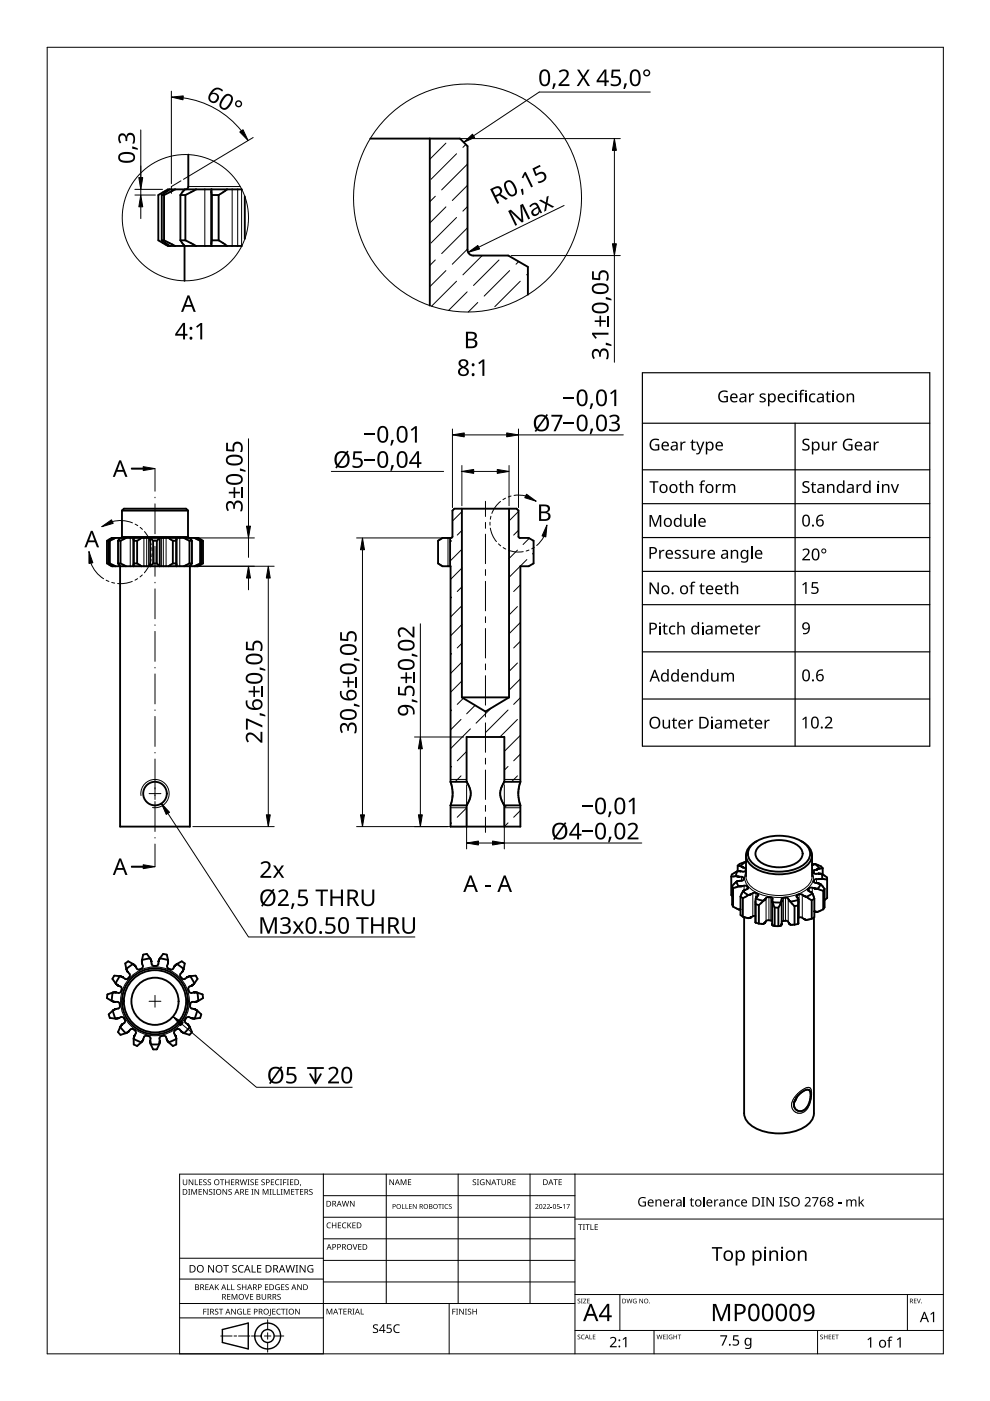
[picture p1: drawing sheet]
<svg xmlns="http://www.w3.org/2000/svg" width="210mm" height="297mm" viewBox="0 0 210 297" stroke-linecap="round" stroke-linejoin="round" font-family="sans-serif">
<g fill="none" stroke="#000" stroke-width=".4">
<path d="M39.9 32.8v6.8a.6 .6 0 0 1-.6 .6M78.5 29.4h12.6M91.1 29.4h6.4l1.6 1.6v22a1.2 1.2 0 0 0 1.2 1.2h7.5l4.1 2.4v5.9M91.1 29.4v35.4M34.3 51l1.7 1.2M34.3 41.4v9.6M34.3 51h.5M34.3 41.4h.5M34.8 51l2.3 1.2M34.8 41.4v9.6M36 40.2l-1.7 1.2M37.1 40.2l-2.3 1.2"/>
<path d="M38.2 51l1 1.2h12.1M38.2 41.4v9.6M38.2 51h1.1M38.2 41.4h1.1M39.2 40.2l-1 1.2M39.3 51l2.3 1.2M39.3 41.4v9.6M41.6 40.2l-2.3 1.2M44.8 51.6l.1 .6M44.8 40.7l.1 .7M44.8 40.7v10.9M44.9 40.2l-.1 .5"/>
<path d="M44.9 51l-.1 .6M44.9 41.4v9.6M44.9 51h1.5M44.9 41.4h1.5M46.4 51l1.7 1.2M46.4 41.4v9.6M48.1 40.2l-1.7 1.2M51.3 40.2h-15.7l-2 1.2v9.6l2 1.2h3.5v7.3M51.9 41.6v9.1M22.7 114.7l1-.6h18.3l1 .6v4.8l-1 .6h-18.3l-1-.6zM23 119.5l.9 .6M23 114.7v4.8"/>
<path d="M23 119.5h.3M23 114.7h.3M23.3 119.5l1.2 .6M23.3 114.7v4.8M23.9 114.1l-.9 .6M24.5 114.1l-1.2 .6M25 119.5l.5 .6M25 114.7v4.8M25 119.5h.6M25 114.7h.6M25.5 114.1l-.5 .6M25.6 119.5l1.1 .6"/>
<path d="M25.6 114.7v4.8M25.9 108.3v5.5l-.3 .3M25.9 108.3l.4-.4h13.2l.4 .4M25.9 108.3h14M26.7 114.1l-1.1 .6M28.3 119.8v.3M28.3 114.3v.1M28.3 114.3v5.5M28.3 114.4l.1 .3M28.3 114.1v.2M28.4 119.5l-.1 .3M28.4 114.7v4.8"/>
<path d="M28.4 119.5h.7M28.4 114.7h.7M29.1 119.5l.9 .6M29.1 114.7v4.8M30 114.1l-.9 .6M31.9 114.1v6M32 114.1l.5 .6M32.5 119.5l-.5 .6M32.5 114.7v4.8M32.5 119.5h.8M32.5 114.7h.8M33.3 119.5l.5 .6"/>
<path d="M33.3 114.7v4.8M33.8 114.1l-.5 .6M33.9 114.1v6M35.8 114.1l.8 .6M36.6 119.5l-.8 .6M36.6 114.7v4.8M36.6 119.5h.8M36.6 114.7h.8M37.4 119.5v.3M37.4 114.7v4.8M37.4 114.1v.2M37.4 114.4v.3"/>
<path d="M37.4 119.8v.3M37.4 114.3v.1M37.4 114.3v5.5M39 114.1l1.2 .6M39.9 108.3v5.5l.3 .3M40.2 119.5l-1.2 .6M40.2 114.7v4.8M40.2 119.5h.5M40.2 114.7h.5M40.2 114.1l.5 .6M40.7 119.5l-.5 .6M40.7 114.7v4.8"/>
<path d="M41.3 114.1l1.1 .6M41.8 114.1l.9 .6M42.4 119.5l-1.1 .6M42.4 114.7v4.8M42.4 119.5h.3M42.4 114.7h.3M42.7 119.5l-.9 .6M42.7 114.7v4.8M95.4 114.1v6M97.9 107.9v40M107.9 107.9v40M25.5 120.1v55.2h14.8v-55.2"/>
<path d="M97.9 147.9l5 3 5-3M97.9 147.9h10M95.5 165.8v-45.7h-1.7l-.9-.6v-4.8l.9-.6h1.8l.3-.2v-5.6l.4-.4h13.2l.4 .4 .1 5.6 .2 .2h1.9l1 .6v4.8l-1 .6h-1.8v45.7M95.5 170.8v4.5h14.8v-4.5M95.5 165.8h3.4M95.5 170.8h3.4M95.5 165.8h.1M95.5 165.8l.5 2.5-.5 2.4M95.5 170.7v.1M98.9 165.8h.1M98.9 165.8v-9.5h8v9.5M98.9 170.8v4.5"/>
<path d="M98.9 170.8h.1M99 165.8l.2 .4a4 4 0 0 1-.3 4.6M106.9 170.7v.1M106.9 165.8l-.5 .9a3.9 3.9 0 0 0 .5 4M106.9 165.8h3.4M106.9 170.8h3.4M106.9 170.8v4.5M110.3 170.7v.1M110.3 165.8l-.4 2.5 .4 2.4M159.3 179.3a9.4 9.4 0 0 1 9.8-1.4 3.5 3.5 0 0 1 2.6 3.7 6 6 0 0 1-5.5 3.2 8.6 8.6 0 0 1-6.9-2 2.45 2.45 0 0 1 0-3.5zM160.5 178.3a3.4 3.4 0 0 0-2.2 3.7 5.1 5.1 0 0 0 3.7 2.9 9.9 9.9 0 0 0 9.4-1.7 2.75 2.75 0 0 0-.7-4.3l-.9-.6M161 179.4a7.4 7.4 0 0 1 8.3 0 2.07 2.07 0 0 1 .8 2 2.07 2.07 0 0 1-1.4 1.6 7.6 7.6 0 0 1-7.7-.4 1.95 1.95 0 0 1 0-3.2z"/>
<path d="M155 185.9v3.9l.2 .2M155.2 187.9l.2 .4M155.2 187.9v3.9l.2 .4M155.4 192.2l1.2 .6h.4M155.4 188.3v3.9M156 185.8h.4M156 185.8l-1 .1M156.1 186.9l-.9 1M156.1 186.9l.5 1M156.3 184.7l-.3 .2a1.4 1.4 0 0 0-1 1M156.3 184.7l-.3 1.1M156.4 186.8l-.3 .1"/>
<path d="M156.4 185.8h.1M156.4 183.5l.6 .1M156.4 183.5v1.2M156.4 184.7h-.1M156.4 184.7h.1M156.4 185.8l.2 .1M156.4 186.8h.1M156.6 185.9h.1M156.6 186.8h-.2M156.6 187.9l-1.2 .4M156.6 186.8h.1M156.7 186.8h-.1"/>
<path d="M156.7 185.9h.1M156.7 186.8h.1M156.7 185.9a.66 .66 0 0 1 1 .5l-.2 .3-.7 .1M156.8 186.8h-.1M156.8 186.8h.1M156.8 184.7h-.4M156.8 184.7h.1M156.9 184.7h.1M157 184.7h.1M157 190.1v3.9l.5 .4M157 190.1l.5 .3M157 192.8h.1"/>
<path d="M157 183.6l.3 .2M157.1 187.9h-.5M157.1 187.9h.1M157.2 187.9h-.1M157.2 187.9h.1M157.3 187.9h.1M157.3 187.9h.1a.73 .73 0 0 1 .8-.1 .73 .73 0 0 1 .4 .6l-.6 .3M157.3 183.8h.1M157.4 183.8l.1 .1M157.5 183.9h.1M157.5 194.4h.3M157.5 190.4v4"/>
<path d="M157.5 189l-.5 1.1M157.5 189l1.1 .8M157.6 188.9l-.1 .1M157.6 183.9h.1M157.6 183.9l.6 .2M157.7 188.9h-.1M157.7 188.8h.1M157.8 188.8h.1M157.8 194.4v41.6a4.2 4.2 0 0 0 3 3.5 11.3 11.3 0 0 0 10.3-.9 3.3 3.3 0 0 0 1.5-2.6v-41.5M157.8 194.4l.8 .3 .5-.2M157.9 188.7l-.1 .1M157.9 188.7h.1"/>
<path d="M158 188.7h.1M158 182.8h.2M158 182.8l-1.2 .4-.4 .3M158 182.8l-1 .8M158.2 184.5a.94 .94 0 0 1-1.2 .2M158.2 181.3v4.5M158.6 189.8l-1.1 .6M159.1 189.7l-.5 .1M159.1 189.7h.1M159.1 189.6v.1M159.1 194.5h.1M159.1 189.6h.1"/>
<path d="M159.2 194.5h-.1M159.2 189.6h-.1M159.2 194.5h.1M159.2 189.6h.1M159.3 194.5h.1M159.3 189.6h.1M159.3 189.6a.93 .93 0 0 1 1.5 .2l-.3 .3M160.2 194.2h-.4l-.5 .3M160.2 191.3v.4l.7 .2M160.2 191.3v4.3M160.2 195.5v.1M160.2 195.6l.7 .2"/>
<path d="M160.2 190.5v.8M160.2 190.5l1.6 .5M160.2 190.5h.1M160.3 190.4l-.1 .1M160.3 190.4h.1M160.3 190.3v.1M160.3 190.3h.1M160.4 190.2l-.1 .1M160.4 190.2h.1M160.5 190.1h.1M160.9 191.9v3.9M161.8 191l-.9 .9"/>
<path d="M161.9 190.9l-.1 .1M162 190.9h-.1M162 195.8l-.2 .1-.9-.1M162.1 195.7l-.1 .1M162.1 195.7h.1M162.1 190.8l-.1 .1M162.2 190.8h-.1M162.2 195.6l-.1 .1M162.2 190.7v.1M162.2 195.6h.1M162.2 190.7h.1M162.3 195.5v.1"/>
<path d="M162.3 190.7a.93 .93 0 0 1 1.5-.1l-.1 .3M162.3 190.7h.1M163.7 195.8v.1M163.7 190.9v.1M163.7 191h.1M163.7 190.9v4.9M163.7 195.3l-.3-.1a.9 .9 0 0 0-1.1 .3M163.7 195.9h.1M163.7 190.9h.1M163.7 195.9v.1M163.7 191v.1M163.7 196h.1"/>
<path d="M163.7 191.1h.1M163.7 196l.1 .2M163.7 191.1l.1 .1M163.8 191.2h.1M163.8 191.2v.1M163.8 196.2h.1M163.8 191.3h.1M163.8 196.2l.4 .1M163.8 191.3l.4 1.1M163.8 191.3h1.8M164.2 192.4h.8M164.2 196.3l.8 .1"/>
<path d="M164.2 192.4v3.9M165 192.4v4M165.6 191.3l-.6 1.1M165.6 196.2l-.6 .2M165.6 196.2h.1M165.6 196.1v.1M165.7 196.1h-.1M165.7 196.1h.1M165.7 191.2l-.1 .1M165.7 196v.1M165.7 191.1v.1M165.7 196h.1"/>
<path d="M165.7 191.1h.1M165.7 195.9v.1M165.7 191h.1M165.7 195.9h.1M165.7 190.9h.1M165.7 195.8v.1M165.7 195.4l.4-.1a.86 .86 0 0 1 1.1 .4M165.7 190.9v4.9M167.2 190.8a.92 .92 0 0 0-1.5-.1v.2M167.2 190.8h.1M167.2 195.7h.1M167.3 195.7h.1"/>
<path d="M167.3 190.8v.1M167.3 195.7v.1M167.3 190.9h.1M167.3 195.8h.1M167.3 195.8l.2 .2M167.4 191h.1M167.4 191l.1 .1M167.5 191.1l.1 .1M167.5 196h.1M167.6 196h.9M167.6 191.2l.9 .9M168.5 192.1v3.9"/>
<path d="M169.1 190.4h.1M169.2 190.4h.1M169.2 190.4v.1M169.2 190.5h.1M169.2 195.9l-.7 .1M169.2 192l-.7 .1M169.2 192v3.9M169.2 190.5v.1M169.2 190.6h.1M169.2 190.6l.1 .1M169.3 190.7h.1M169.3 190.7v.1"/>
<path d="M169.3 190.8v.3M169.3 190.8l-1.7 .4M169.3 195.7l-.1 .2M169.3 195.7h.1M169.3 191.1h.1M169.3 191.1l-.1 .9M169.3 194.6a.89 .89 0 0 1 1.1 .2M169.3 191.1v4.6M170.4 189.9a.95 .95 0 0 0-1.5 .2l.2 .3M170.4 194.8h.1M170.4 189.9h.1M170.4 189.9l.1 .1"/>
<path d="M170.5 194.8h.1M170.5 189.9v.1M170.5 190h.1M170.6 190h.1M170.6 190l.4 .2M171 190.2l1.1 .7M171.8 189.1h.1M171.9 189.1h.1M171.9 189.1v.1M171.9 189.2h.1M172 189.2h.1M172.1 189.2v.1"/>
<path d="M172.1 189.3h.1M172.1 194.8l-1.1 .3-.5-.2M172.1 190.9v3.9M172.1 189.3l.1 .1M172.2 181.3v4.5M172.2 183.3v.1M172.2 183.3h.1M172.2 189.4h.1M172.3 189.4l.4 1.2M172.3 189.4l-1.3 .8M172.3 183.3h-.1M172.3 183.3h.1"/>
<path d="M172.5 183.3h-.2M172.5 183.3h.1M172.7 188.3h-.1a.78 .78 0 0 0-1.3 .5l.5 .3M172.7 188.3h.1M172.7 193.2h.1M172.7 190.6l-.6 .3M172.7 190.6v3.9l-.6 .3M172.7 193.2v.1M172.7 188.4h.1M172.7 193.3h.1M172.8 193.3h.1M172.8 188.4h.1"/>
<path d="M172.9 193.3h.1M172.9 188.4h.1M172.9 183.2l1.2 .5 .3 .4M172.9 183.2l-.4 .1M172.9 183.2l.8 .9M172.9 188.4h.5M173.1 184.4a.49 .49 0 0 0-.5 0 .49 .49 0 0 0-.2 .5 .92 .92 0 0 0 1.1 .3M173.1 184.4h.1M173.2 184.4h-.1M173.2 184.4h.1M173.2 184.3v.1M173.4 184.3h-.2"/>
<path d="M173.4 188.4l1.1 .5M173.4 187.3h.1M173.4 184.3h.1M173.5 187.3h.1M173.5 185.2h.1M173.6 185.2h.1M173.6 186.4h-.1a.61 .61 0 0 0-.7 0 .61 .61 0 0 0-.2 .6l.8 .3M173.6 186.4h.1M173.6 187.3h.1M173.7 187.3l.3 .2M173.7 185.2h.1M173.7 186.4h.1"/>
<path d="M173.7 184.1l-.3 .2M173.8 186.4h-.1M173.8 185.2h.1M173.9 185.2h.1M173.9 186.4h-.1M174 186.4h-.1M174 185.2l.2 .1M174 187.5l.4 .4M174 187.5l-.6 .9M174.2 185.3l.2 .1M174.2 185.3l.1 1M174.3 186.3l1.1 .2"/>
<path d="M174.3 186.3l-.3 .1M174.4 184.1h-.7M174.4 187.9h.1M174.4 184.1v1.3M174.4 185.4h.1a1.19 1.19 0 0 1 .9 1.1M174.4 187.9l.4 .6M174.5 192.8l-1.1 .5h-.5M174.5 188.9v3.9M174.8 188.5v3.9l-.3 .4M174.8 188.5l-.3 .4M175.4 186.5v3.9l-.6 .4M23.7 212.2l.5 .2"/>
<path d="M23.9 210.5l-1.1 .3-.1 .3v.5l1 .6M23.9 210.5l-.2 1.7M23.9 214.3l-.9 .8 .2 .5 .1 .2 1.2 .2M23.9 214.3l.6 1.7M24.2 212.4h.1M24.3 214.1l-.4 .2M24.3 212.4h.1M24.3 214v.1M24.4 214h-.1M24.4 212.4h.1M24.4 212.4a.77 .77 0 0 1 1 .7 .77 .77 0 0 1-.8 .8M24.4 214h.1"/>
<path d="M24.4 210.4h.1M24.4 210.4l-.5 .1M24.5 214h-.1M24.5 210.4h.1M24.5 214h.1M24.5 213.9v.1M24.5 208.5l.2 .2M24.5 213.9h.1M24.6 210.4h.1M24.6 213.9h.1M24.7 208.7l.1 .1M24.8 208.8l.1 .1"/>
<path d="M25 215.9l-.5 .1M25 208.9h.1M25 215.9h.1M25 208.9v.1M25.1 215.9h-.1M25.1 209h.1M25.1 209a.77 .77 0 0 1 .6 1 .77 .77 0 0 1-1.1 .4M25.1 215.9h.1M25.2 215.9h-.1M25.2 215.9h.1M25.2 215.9a.77 .77 0 0 1 1.2 .1 .77 .77 0 0 1-.5 1.2M25.4 207l.4 .1"/>
<path d="M25.4 207l-.9 1.5M25.4 207l-1.2-.1-.2 .4-.2 .2 .7 1M25.5 217.7l-.5 1.1 .4 .4 .2 .2 1.1-.3M25.5 217.7l1.2 1.4M25.8 207.1h.1M25.9 217.2l-.4 .5M25.9 207.1h.1M25.9 217.2h.1M25.9 207.1l.1 .1M26 207.2h.1M26.1 207.2h.1M26.8 205.4l.2 .5"/>
<path d="M27 205.9h.1M27 205.9v.1M27 206h.1M27.1 206h.1M27.1 206v.1M27.1 206.1h.1M27.1 206.1a.77 .77 0 0 1 .2 1.2 .77 .77 0 0 1-1.2-.1M27.2 218.8l-.5 .3M27.2 218.7v.1M27.2 218.7h.1M27.3 218.7h.1M27.3 218.7a.77 .77 0 0 1 1.2-.3 .77 .77 0 0 1 0 1.2"/>
<path d="M28.2 204.4l-1-.6-.4 .3-.2 .2 .2 1.1M28.2 204.4l-1.4 1M28.2 204.4l.4 .3M28.5 219.7l-.2 .6M28.5 219.6v.1M28.5 219.6h.1M28.6 204.7h.1M28.6 204.7v.1M28.6 204.8h.1M28.7 204.8h.1M28.7 204.8v.1M28.7 204.9h.1"/>
<path d="M30.1 204.1h.1M30.1 203.6v.5M30.1 204.1v.1M30.1 204.2h.1M30.1 204.2v.1M30.1 204.3h.1M30.1 204.3a.77 .77 0 0 1-.3 1.1 .77 .77 0 0 1-1.1-.5M31.8 203.2l.2 .4M31.8 203.2l-.7-1-.5 .1-.2 .1-.3 1.2M31.8 203.2l-1.7 .4M32 203.6l.1 .1M32.1 203.7h.1"/>
<path d="M32.1 203.7v.1M32.1 203.8h.1M32.1 203.9h.1M32.1 203.9a.77 .77 0 0 0 .8 .9 .77 .77 0 0 0 .7-.9M33.6 203.9h.1M33.6 203.8h.1M33.6 203.7v.1M33.7 203.7h-.1M33.7 203.6v.1M33.9 203.2l-.2 .4M33.9 203.2l1.7 .4M33.9 203.2l.7-1 .3 .1 .5 .1 .2 1.2"/>
<path d="M35.6 204.3a.77 .77 0 0 0 .3 1.1 .77 .77 0 0 0 1.1-.5M35.6 204.3h.1M35.6 204.2v.1M35.6 204.2h.1M35.6 204.1v.1M35.6 203.6v.5M35.6 204.1h.1M37 204.9h.1M37 204.8v.1M37 204.8h.1M37.1 204.8h.1M37.1 204.7v.1"/>
<path d="M37.1 204.7h.1M37.2 204.7h-.1M37.2 219.6h.1M37.2 219.6v.1M37.2 219.7h.1M37.3 219.7l.1 .6M37.5 204.4l1-.6 .3 .2 .4 .3-.3 1.1M37.5 204.4l-.3 .3M37.5 204.4l1.4 1M38.4 218.7a.77 .77 0 0 0-1.1-.3 .77 .77 0 0 0-.1 1.2M38.4 218.7h.1M38.5 218.7h.1"/>
<path d="M38.5 218.7v.1M38.5 218.8h.1M38.6 218.8h.1M38.6 218.8l.4 .3M38.6 206.1a.77 .77 0 0 0-.2 1.2 .77 .77 0 0 0 1.2-.1M38.6 206.1h.1M38.7 206l-.1 .1M38.7 206h.1M38.7 205.9v.1M38.8 205.9h-.1M38.9 205.4l-.1 .5M39.6 207.2h.1"/>
<path d="M39.7 207.2h.1M39.8 207.1l-.1 .1M39.8 217.2h.1M39.8 207.1h.1M39.9 217.2l.3 .5M39.9 207.1h-.1M40.2 217.7l-1.2 1.4M40.2 217.7l.5 1.1-.3 .4-.2 .2-1.2-.3M40.3 207l-.4 .1M40.3 207l.9 1.5M40.3 207l1.2-.1 .1 .2 .3 .4-.7 1M40.5 215.9a.78 .78 0 0 0-1.2 .1 .78 .78 0 0 0 .5 1.2"/>
<path d="M40.5 215.9h.1M40.6 215.9h.1M40.6 209a.77 .77 0 0 0-.6 1 .77 .77 0 0 0 1.1 .4M40.6 209h.1M40.7 215.9h.1M40.7 208.9v.1M40.7 208.9h.1M40.7 215.9l.6 .1M40.8 208.9h-.1M40.8 208.9h.1M41 208.8l-.2 .1M41 208.7v.1"/>
<path d="M41.1 210.4h.1M41.2 213.9h.1M41.2 210.4h-.1M41.2 210.4h.1M41.2 208.5l-.2 .2M41.2 213.9v.1M41.2 214h.1M41.3 210.4h-.1M41.3 210.4h.1M41.3 210.4l.5 .1M41.3 214h.1M41.3 212.4a.77 .77 0 0 0-1 .7 .77 .77 0 0 0 .9 .8"/>
<path d="M41.3 212.4h.1M41.4 214h.1M41.4 212.4h.1M41.4 214l.1 .1M41.5 212.4h-.1M41.5 214.1l.3 .2M41.5 212.4h.1M41.8 214.3l-.5 1.7M41.8 214.3l.9 .8-.1 .2-.2 .5-1.1 .2M41.8 210.5l.2 1.7M41.8 210.5l1.2 .3v.3v.5l-1 .6M42 212.2l-.5 .2"/>
<path d="M28.3 220.3l.1 1.1 .4 .3 .3 .1 .9-.8M28.3 220.3l1.7 .7M30.1 220.8l-.1 .2M30.1 220.8h.1M30.3 220.5l-.2 .3M30.3 220.5h.1M30.4 220.4l-.1 .1M30.4 220.4a.77 .77 0 0 1 .9-.8 .77 .77 0 0 1 .6 1.1M30.4 220.4h.1M31.9 220.7v.1M31.9 220.8h.1M31.9 220.7h.1"/>
<path d="M31.9 220.8v.1M31.9 220.9h.1M31.9 220.9l.1 .5M32 221.4l.5 1.1h.2h.6l.5-1.1M33.8 221.4h-1.8M33.9 220.9l-.1 .5M33.9 220.9h.1M33.9 220.7h.1M33.9 220.8v.1M33.9 220.8h.1M33.9 220.7v.1M35.4 220.4a.77 .77 0 0 0-1-.8 .77 .77 0 0 0-.5 1.1"/>
<path d="M35.4 220.4h.1M35.4 220.4v.1M35.4 220.5h.1M35.4 220.5l.1 .1M35.5 220.6h.1M35.5 220.6l.1 .2M35.6 220.8h.1M35.6 220.8l.2 .2M37.4 220.3v1.1l-.3 .2-.5 .2-.8-.8M37.4 220.3l-1.6 .7M168.4 233.6v1.1M168.4 234.7h.1"/>
<path d="M168.9 232.7l-.5 .9M168.9 232.7l.2-.3a2.66 2.66 0 0 1 2.5-1.3 3.5 3.5 0 0 1-1.6 4.5 1.31 1.31 0 0 1-1.6-.9"/>
<circle cx="32.9" cy="168.3" r="2.5"/>
<circle cx="32.9" cy="212.3" r="7"/>
<circle cx="32.9" cy="212.3" r="5"/>
<circle cx="32.9" cy="212.3" r="6.6"/>
</g>
<g fill="none" stroke="#000" stroke-width=".21">
<path d="M39.9 39.6h11M43.4 40.2v12M44.8 40.2v12M49.2 40.2v12M50.4 40.2v12M51.2 40.2v12M25.9 113.8h14M27.6 114.1v6M28.3 114.1v6M30.5 114.1v6M31.1 114.1v6M31.5 114.1v6"/>
<path d="M34.2 114.1v6M34.6 114.1v6M35.2 114.1v6M37.4 114.1v6M38.1 114.1v6M95 114.1v6M157.2 185.9v.8M157.7 186.2v.3M157.8 187.8v1M158 184v.7M158.2 184.9a2.79 2.79 0 0 0 1.1 3.7 10.9 10.9 0 0 0 11.8 0 2.79 2.79 0 0 0 1.1-3.7M158.4 187.9v.6"/>
<path d="M158.6 188.1v.3M159.6 189.4v4.9M160.3 189.4v1M160.6 189.5v.5M162.4 190.4v4.9M163 190.2v4.9M163.4 190.3v4.9M166.1 190.4v4.9M166.6 190.3v4.9M167.1 190.5v4.9M169.1 189.8v.5M169.4 189.6v4.9"/>
<path d="M170.1 189.7v4.9M171.3 188.5v.3M171.6 188.3v.7M172.2 185.8a4 4 0 0 1-2.9 3.3 10.7 10.7 0 0 1-9.8-.9 3.1 3.1 0 0 1-1.3-2.4M172.2 188.2v1.2M172.5 186.9v.1M172.6 186.6v.5M172.7 184.5v.7M173.1 186.4v.8"/>
<circle cx="32.9" cy="212.3" r="7.3"/>
</g>
<path d="M29.9 168.7a3 3 0 0 1 2.9-3.4 3 3 0 0 1 3.1 3.2 3 3 0 0 1-3.6 2.7" fill="none" stroke="#000" stroke-width=".21"/>
<path d="M169.1 231.9l1-.8a1.34 1.34 0 0 1 1.7-.4l.3 .7-.1 1.4a3.2 3.2 0 0 1-2.5 3.2h-.1a1.71 1.71 0 0 1-1.6-1.9 3.8 3.8 0 0 1 1.3-2.2z" fill="none" stroke="#000" stroke-width=".21"/>
<g fill="none" stroke="#000" stroke-width=".21">
<path d="M94.5 30.4l-3.4 3.4M96.8 32.6l-5.4 5.4M98.8 30.6l-.7 .7M99 34.9l-5.4 5.4M99.1 39.3l-3.2 3.2M92.3 41.6l-1.2 1.2M92.3 55.1l-1.2 1.2M94.5 43.9l-3.4 3.4M94.5 57.4l-3.4 3.4M96.8 46.1l-5.4 5.4M96.8 59.6l-5.3 5.3M99 48.4l-5.4 5.4"/>
<path d="M99.1 43.8l-1 1M99.1 52.8l-3.2 3.2M102.2 54.2l-4.1 4.1M105.8 55.1l-5.4 5.4M108.1 57.4l-5.4 5.4M110 55.5l-.6 .5M110.3 59.6l-5.4 5.4M111.9 58l-.2 .3M99 61.9l-3.9 3.9M101.3 64.1l-2 2.1M95.8 114.6l-.4 .4M97.7 116.6l-2.3 2.4"/>
<path d="M97.9 108.5l-2 2M97.9 112.5l-1 1M109.7 116.6l-1.8 1.8M109.9 108.4l-2 2M109.9 112.4l-1 1.1M111.7 118.6l-3.8 3.8M112.2 114.1l-1.3 1.3M113.1 117.2l-.2 .2M95.8 126.6l-.3 .2M95.8 138.6l-.3 .2M97.7 128.6l-2.2 2.2M97.9 120.4l-2.4 2.4"/>
<path d="M97.9 124.4l-1 1M97.9 132.4l-2.4 2.4M97.9 136.4l-1 1M109.7 128.6l-1.8 1.8M110.3 124l-1.4 1.4M110.3 132l-2.4 2.4M110.3 136l-1.4 1.4M95.8 150.5l-.3 .3M97.7 140.6l-2.2 2.2M97.7 152.5l-2.2 2.3M97.9 144.4l-2.4 2.4M98.2 148l-1.3 1.3"/>
<path d="M98.9 159.3l-2 2M99.7 154.5l-4.2 4.2M100.7 149.5l-1.8 1.8M104.1 150.1l-3.2 3.2M107.7 150.5l-4.8 4.8M109.7 140.6l-1.8 1.8M109.7 152.5l-3.7 3.8M110.3 159.9l-1.4 1.4M110.3 143.9l-2.4 2.4M110.3 147.9l-1.4 1.4M110.3 155.9l-3.4 3.4M95.8 174.5l-.3 .2"/>
<path d="M95.8 162.5l-.3 .2M97.7 164.5l-1.2 1.3M98.9 171.3l-2 2M107.4 170.8l-.5 .5M107.7 174.5l-.8 .8M107.7 162.5l-.8 .8M109.7 164.5l-1.2 1.3M110.3 171.9l-1.4 1.4"/>
</g>
<path d="M95.5 165.3h3.4M95.5 171.3h3.4M106.9 165.3h3.4M106.9 171.3h3.4" fill="none" stroke="#000" stroke-width=".21"/>
<g fill="none" stroke="#000" stroke-width=".21">
<circle cx="39.3" cy="46.2" r="13.4"/>
<circle cx="99.1" cy="42" r="24.2"/>
</g>
<path d="M10 10h190v277h-190z" fill="none" stroke="#000" stroke-width=".21"/>
<g fill="none" stroke="#000" stroke-width=".21">
<path d="M68.6 248.9v38.1h-30.5v-38.1h161.9M68.6 253.5h53.3M68.6 258.1h53.3M81.9 248.9v27.5M97.1 248.9v27.5M112.4 248.9v27.5M121.9 248.9v38.1M121.9 258.5h78.1M38.1 279.4h30.5M38.1 276.4h83.8M38.1 271.2h30.5M38.1 266.8h30.5"/>
<path d="M56.7 279.8v2.1M68.6 262.7h53.3M68.6 267.2h53.3M68.6 271.8h53.3M95.2 276.4v10.6M121.9 274.5h78.1M131.4 274.5v7.6M192.4 274.5v7.6M46.8 283.3h2.4M49.6 283.3h.6M50.6 283.3h2.4M53.3 283.3h2.1"/>
<path d="M56.1 283.3h1.3M56.7 282.6v1.3M56.7 284.6v2.1M58.1 283.3h2.1M121.9 282.1h78.1M138.7 282.1v4.9M173.3 282.1v4.9"/>
</g>
<g fill="#000">
<path d="M38.8 250.1h.1v.7a.32 .32 0 0 0 .3 .4 .32 .32 0 0 0 .3-.4v-.7h.2v.7a.47 .47 0 0 1-.5 .5 .47 .47 0 0 1-.4-.5zM39.9 252.1h.4l-.1 .1v1l.1 .1h-.4l.1-.1v-1zM40 250.1h.2l.6 1v-1h.2v1.2h-.2l-.7-1 .1 1h-.2zM40.6 252.1h.2l.4 1 .4-1h.2v1.2h-.2v-1l-.4 1h-.1l-.4-1.1v1.1h-.1zM41.3 250.1h.2v1h.5v.2h-.7zM42.1 252.1h.7v.1h-.5v.4h.5v.1h-.5v.5h.5v.1h-.7zM42.2 250.1h.7v.1h-.5v.4h.4v.1h-.4v.4h.5v.2h-.7zM43.1 250.2l.5-.2 .2 .1v.1a.25 .25 0 0 0-.4-.1 .25 .25 0 0 0 0 .4 .4 .4 0 0 1 .4 .3 .4 .4 0 0 1-.2 .5 .4 .4 0 0 1-.5-.2 .27 .27 0 0 0 .5 .1 .27 .27 0 0 0-.1-.5l-.4-.2zM43.1 252.1h.1l.7 1v-1h.1v1.2h-.2l-.6-1v1h-.1zM44.1 250.2l.4-.2 .2 .1v.1a.25 .25 0 0 0-.4-.1 .25 .25 0 0 0 0 .4 .4 .4 0 0 1 .5 .3 .4 .4 0 0 1-.3 .5 .4 .4 0 0 1-.5-.2h.1a.27 .27 0 0 0 .4 .1 .27 .27 0 0 0-.1-.5l-.3-.2zM44.3 252.2l.5-.1 .2 .1v.1a.25 .25 0 0 0-.4-.1 .25 .25 0 0 0 0 .4 .4 .4 0 0 1 .4 .3 .4 .4 0 0 1-.2 .5 .4 .4 0 0 1-.5-.3l.1 .1a.27 .27 0 0 0 .4 0 .27 .27 0 0 0-.1-.4l-.4-.2zM45.2 252.1h.4l-.1 .1v1l.1 .1h-.4l.1-.1v-1z"/>
<path d="M46.6 250.1h.9v.1h-.3v1.1h-.2v-1.1h-.4zM47.2 252.1h.2l.6 1v-1h.2v1.2h-.2l-.7-1v1h-.1zM47.7 250.1h.2v.5h.6v-.5h.2v1.2h-.2v-.6h-.6v.6h-.2zM48.5 252.2l.4-.1 .2 .1v.1a.25 .25 0 0 0-.4-.1 .25 .25 0 0 0 0 .4 .4 .4 0 0 1 .5 .3 .4 .4 0 0 1-.3 .5 .4 .4 0 0 1-.5-.3l.1 .1a.27 .27 0 0 0 .4 0 .27 .27 0 0 0-.1-.4l-.3-.2zM49 250.1h.7v.1h-.6v.4h.5v.1h-.5v.4h.6v.2h-.7zM50.8 250.1h.2l.3 1 .2-1h.2l.3 1 .2-1h.2l-.3 1.2h-.2l-.3-1.1-.3 1.1h-.1zM52 252.1h.7v.1h-.5v.4h.4v.1h-.4v.5h.5v.1h-.7zM52.5 250.1h.4l-.1 .1v.9l.1 .2h-.4l.1-.2v-.9zM53.3 252.1h.4l-.1 .1v1l.1 .1h-.4l.1-.1v-1zM53.1 250.2l.5-.2 .2 .1v.1a.25 .25 0 0 0-.4-.1 .25 .25 0 0 0 0 .4 .4 .4 0 0 1 .4 .3 .4 .4 0 0 1-.2 .5 .4 .4 0 0 1-.5-.2h.1a.27 .27 0 0 0 .4 .1 .27 .27 0 0 0-.1-.5l-.4-.2zM54.1 250.1h.7v.1h-.6v.4h.5v.1h-.5v.4h.6v.2h-.7zM54 252.1h.1l.7 1v-1h.1v1.2h-.2l-.6-1v1h-.1z"/>
<path d="M55.5 250.2l.4-.2 .2 .1v.1a.25 .25 0 0 0-.4-.1 .25 .25 0 0 0 0 .4 .4 .4 0 0 1 .4 .3 .4 .4 0 0 1-.2 .5 .4 .4 0 0 1-.5-.2h.1a.27 .27 0 0 0 .4 .1 .27 .27 0 0 0-.1-.5l-.4-.2zM55.7 252.1h.2l.4 1 .4-1h.2v1.2h-.1v-1l-.4 1h-.2l-.4-1.1v1.1h-.1zM57.1 252.1h.5l-.2 .1v1l.2 .1h-.5l.2-.1v-1zM57.8 252.1h.2v1.1h.5v.1h-.7zM57.4 250.1h.7v.1h-.5v.4h.5v.1h-.5v.4h.5v.2h-.7zM58.7 252.1h.2v1.1h.5v.1h-.7zM58.5 250.2l.4-.2 .3 .1v.1a.49 .49 0 0 0-.7 .5 .49 .49 0 0 0 .7 .4 .57 .57 0 0 1-.8 0 .57 .57 0 0 1 0-.8zM59.4 250.1h.4l-.1 .1v.9l.1 .2h-.4l.1-.2v-.9zM59.5 252.1h.4l-.1 .1v1l.1 .1h-.4l.1-.1v-1zM60 250.1h.7v.1h-.5v.4h.5v.2h-.5v.5h-.2zM60.2 252.1h.2l.4 1 .4-1h.2v1.2h-.2l.1-1-.5 1h-.1l-.4-1.1v1.1h-.1zM60.8 250.1h.5l-.2 .1v.9l.2 .2h-.5l.2-.2v-.9z"/>
<path d="M61.5 250.1h.7v.1h-.6v.4h.5v.1h-.5v.4h.6v.2h-.7zM61.7 252.1h.7v.1h-.5v.4h.5v.1h-.5v.5h.5v.1h-.7zM62.5 252.1h.9v.1h-.3v1.1h-.2v-1.1h-.4zM63.7 251.1h.1l-.2 .4zM63.6 252.1h.7v.1h-.5v.4h.5v.1h-.5v.5h.5v.1h-.7zM65.6 252.2l.4-.1 .3 .1-.1 .1a.25 .25 0 0 0-.4-.1 .25 .25 0 0 0 0 .4 .4 .4 0 0 1 .5 .3 .4 .4 0 0 1-.3 .5 .4 .4 0 0 1-.5-.3l.1 .1a.27 .27 0 0 0 .5 0 .27 .27 0 0 0-.1-.4l-.4-.2zM69.4 259.3l.4-.1 .4 .1-.1 .1a.49 .49 0 0 0-.7 .4 .49 .49 0 0 0 .7 .4 .57 .57 0 0 1-.8 0 .57 .57 0 0 1 0-.8zM72.7 259.3l.4-.1 .3 .1v.1a.49 .49 0 0 0-.7 .4 .49 .49 0 0 0 .7 .4 .57 .57 0 0 1-.8 0 .57 .57 0 0 1 0-.8zM72.5 254.6h.1l.3 1 .3-1h.1l.3 1 .3-1h.1l-.3 1.2h-.2l-.3-1-.2 1h-.2zM74.2 254.6h.2l.6 1v-1h.2v1.2h-.2l-.7-1v1h-.1zM82.6 250h.2l.6 1v-1h.1v1.3h-.1l-.7-1.1v1.1h-.1zM85.2 255.3h.2v.9h.4v.1h-.6z"/>
<path d="M85 250h.2l.4 1 .3-1h.3v1.3h-.2v-1.1l-.4 1.1h-.1l-.4-1.1v1.1h-.1zM86 255.3h.1v.9h.5v.1h-.6zM86.5 250h.7v.2h-.5v.4h.4v.1h-.4v.4h.5v.2h-.7zM86.7 255.3h.6v.1h-.4v.3h.4v.1h-.4v.4h.4v.1h-.6zM87.5 255.3h.2l.5 .8v-.8h.1v1h-.1l-.6-.8v.8h-.1zM92.9 255.3h.8v.1h-.3v.9h-.2v-.9h-.3zM93.7 255.3h.4l-.1 .1v.8l.1 .1h-.4l.2-.1zM94.4 255.4l.4-.1h.2v.1a.41 .41 0 0 0-.6 .4 .41 .41 0 0 0 .6 .4 .48 .48 0 0 1-.7-.1 .48 .48 0 0 1 .1-.7zM95.2 255.4l.4-.1h.2l-.1 .1a.25 .25 0 0 0-.3 0 .25 .25 0 0 0-.1 .3 .25 .25 0 0 0 .3 .1 .32 .32 0 0 1 0 .5 .32 .32 0 0 1-.5-.2 .25 .25 0 0 0 .4 .2 .25 .25 0 0 0 .1-.4l-.4-.2zM100.3 250.2l.4-.2 .2 .1v.1a.25 .25 0 0 0-.4-.1 .25 .25 0 0 0 0 .4 .4 .4 0 0 1 .5 .3 .4 .4 0 0 1-.3 .5 .4 .4 0 0 1-.5-.2h.1a.27 .27 0 0 0 .4 .1 .27 .27 0 0 0-.1-.5l-.3-.2zM101.1 250.1h.5l-.2 .1v.9l.2 .2h-.5l.2-.2v-.9zM101.9 250.2l.5-.2 .3 .1v.1a.5 .5 0 0 0-.8 .4 .5 .5 0 0 0 .7 .5v-.3h-.3v-.2h.4v.6a.66 .66 0 0 1-.8-.1 .66 .66 0 0 1 0-.9z"/>
<path d="M103 250.1h.2l.7 1-.1-1h.2v1.2h-.2l-.6-1v1h-.2zM105.3 250.1h.9v.1h-.4v1.1h-.2v-1.1h-.3zM106.3 250.1h.2v.7a.32 .32 0 0 0 .3 .4 .32 .32 0 0 0 .3-.4v-.7h.2v.7a.47 .47 0 0 1-.5 .5 .47 .47 0 0 1-.5-.5zM108.7 250.1h.6v.1h-.5v.4h.5v.1h-.5v.4h.5v.2h-.6zM113.5 255.4a.37 .37 0 0 1 .6 0 .37 .37 0 0 1-.2 .6l-.3 .2h.6v.1h-.7l.3-.4a.27 .27 0 0 0 .2-.3 .27 .27 0 0 0-.4-.1zM115.1 255.4a.37 .37 0 0 1 .6 0 .37 .37 0 0 1-.2 .6l-.2 .2h.5v.1h-.7l.3-.4a.27 .27 0 0 0 .3-.3 .27 .27 0 0 0-.5-.1zM116 255.4a.37 .37 0 0 1 .5 0 .37 .37 0 0 1-.2 .6l-.2 .2h.5v.1h-.7l.3-.4a.27 .27 0 0 0 .3-.3 .27 .27 0 0 0-.4-.1zM116.7 255.9h.4v.1h-.4zM117.3 250h1v.2h-.4v1.1h-.2v-1.1h-.4zM118.1 255.3h.5v.1h-.4v.3a.34 .34 0 0 1 .5 .1 .34 .34 0 0 1-.2 .5 .34 .34 0 0 1-.4-.2 .29 .29 0 0 0 .4 .1 .29 .29 0 0 0 0-.4 .29 .29 0 0 0-.4 0zM118.8 255.9h.4v.1h-.4zM118.4 250h.7v.2h-.5v.4h.5v.1h-.5v.4h.5v.2h-.7z"/>
<path d="M119.4 255.5l.3-.2v1h-.1v-.9zM120.1 255.3h.7l-.4 1h-.1l.4-.9h-.6zM135.6 254.1l.7-.3 .6 .1-.1 .2a.82 .82 0 0 0-1.2 .6 .82 .82 0 0 0 1.1 .9v-.6h-.4v-.2h.7v.9a1.09 1.09 0 0 1-1.5-.2 1.09 1.09 0 0 1 .1-1.4zM139 254.3h.2v.2a.57 .57 0 0 1 .6-.2 .57 .57 0 0 1 .4 .5v1h-.2v-1a.4 .4 0 0 0-.5-.3 .4 .4 0 0 0-.3 .5v.8h-.2zM142.3 254.3h.2v.3l.3-.3h.3v.2h-.3l-.2 .3-.1 1h-.2zM146.6 254h.1v.3h.4v.2h-.4v.9l.1 .2h.3a.35 .35 0 0 1-.3 .2 .35 .35 0 0 1-.3-.3v-1l-.3-.1 .3-.1zM151.4 254.3h.2l.1 .3 .2-.3h.4v.2h-.4l-.2 .3v1h-.3zM154.1 254.3h.2l.1 .2a.57 .57 0 0 1 .6-.2 .57 .57 0 0 1 .4 .5v1h-.2v-1a.4 .4 0 0 0-.5-.3 .4 .4 0 0 0-.3 .5v.8h-.3zM156 254.5l.6-.2 .3 .1-.1 .2a.54 .54 0 0 0-.8 .5 .54 .54 0 0 0 .8 .4v.3a.78 .78 0 0 1-.9-.3 .78 .78 0 0 1 .1-1zM161.4 253.8h.7v.2h-.2v1.6l.2 .1v.1h-.7v-.1l.2-.1v-1.6h-.2zM162.5 253.8h.3l1.1 1.7v-1.7h.2v2h-.3l-1.1-1.7 .1 1.7h-.3zM165.2 253.8h.7v.2h-.2v1.6l.2 .1v.1h-.7v-.1l.2-.1v-1.6h-.2z"/>
<path d="M166.3 254l.4-.2 .7 .1-.1 .2-.2-.1a.38 .38 0 0 0-.6 .2 .38 .38 0 0 0 .4 .5 .6 .6 0 0 1 .5 .8 .6 .6 0 0 1-.8 .3l-.4-.1v-.2l.4 .1a.39 .39 0 0 0 .6-.3 .39 .39 0 0 0-.5-.4l-.4-.3zM170.6 254a.69 .69 0 0 1 1.1 0 .69 .69 0 0 1-.3 1.1l-.5 .5h1v.2h-1.3v-.2l.7-.7a.47 .47 0 0 0 .2-.8 .47 .47 0 0 0-.7 .1zM172.2 253.8h1.3l-.8 2h-.3l.9-1.8h-1.1zM177.7 254.9h.7v.3h-.7zM179.4 254.3h.2l.1 .2a.57 .57 0 0 1 .9 0 .53 .53 0 0 1 .6-.2 .53 .53 0 0 1 .4 .5v1h-.3v-1a.37 .37 0 0 0-.4-.3 .37 .37 0 0 0-.3 .5v.8h-.2v-1a.37 .37 0 0 0-.5-.3 .37 .37 0 0 0-.2 .5v.8h-.3zM182 253.7h.3v1.3l.6-.7h.3l-.6 .6 .7 .9h-.3l-.5-.7-.2 .2v.5h-.3zM43.1 277.5h.7v.1h-.5v.5h.5v.1h-.5v.5h-.2zM43.5 272.3h.7v.1h-.5v.4h.5v.1h-.5v.5h.5v.1h-.7zM43.9 277.5h.4l-.1 .1v1l.1 .1h-.4l.1-.1v-1zM44.1 268.2h.3l.8 1.3v-1.3h.2v1.6h-.3l-.8-1.3v1.3h-.2zM45.6 277.6l.4-.1h.3l-.1 .2a.25 .25 0 0 0-.4-.1 .25 .25 0 0 0 0 .4 .4 .4 0 0 1 .5 .3 .4 .4 0 0 1-.3 .4 .4 .4 0 0 1-.5-.2h.1a.27 .27 0 0 0 .5 .1 .27 .27 0 0 0-.1-.4l-.4-.2zM45.6 272.3h.1v.6l.6-.6h.1l-.5 .5 .5 .7h-.1l-.5-.6-.1 .6h-.1z"/>
<path d="M46.4 277.5h.9v.1h-.4v1.1h-.1v-1.1h-.4zM47.3 268.2h1.2v.2h-.5v1.4h-.2v-1.4h-.5zM48.1 272.3h.2v1.1h.5v.1h-.7zM48.2 274.3h.6v.2h-.5v.4h.5v.1h-.5v.4h.5v.2h-.6zM49 272.3h.2v1.1h.5v.1h-.7zM49.1 274.3h.2l.4 1 .4-1h.2v1.3h-.1v-1.1l-.4 1.1h-.2l-.4-1.1 .1 1.1h-.2zM49 277.5h.2l.7 1v-1h.1v1.2h-.2l-.6-1v1h-.2zM49.3 268.4l.3-.2 .6 .1-.2 .1a.33 .33 0 0 0-.5 .1 .33 .33 0 0 0 .4 .5 .49 .49 0 0 1 .3 .7 .49 .49 0 0 1-.8 .1l-.2-.1v-.1h.3a.35 .35 0 0 0 .5-.2 .35 .35 0 0 0-.4-.4l-.3-.2zM50.4 277.6l.5-.1h.4l-.1 .2a.5 .5 0 0 0-.8 .3 .5 .5 0 0 0 .7 .6v-.4h-.2v-.1h.4v.6a.66 .66 0 0 1-.9-.2 .66 .66 0 0 1 0-.9zM50.4 272.4l.4-.1 .2 .1v.1a.25 .25 0 0 0-.4-.1 .25 .25 0 0 0 0 .4 .4 .4 0 0 1 .4 .3 .4 .4 0 0 1-.2 .5 .4 .4 0 0 1-.5-.3l.1 .1a.27 .27 0 0 0 .4 0 .27 .27 0 0 0-.1-.4l-.4-.2zM50.7 268.4l.5-.2 .5 .1-.1 .2a.63 .63 0 0 0-.9 .5 .63 .63 0 0 0 .9 .6v.2a.83 .83 0 0 1-1-.3 .83 .83 0 0 1 .1-1.1zM51.6 277.5h.1v1.1h.5v.1h-.6z"/>
<path d="M51.8 274.3h.2l.3 1.1 .4-1.1h.1l-.4 1.3h-.2zM51.3 272.3h.2v.5h.6v-.5h.1v1.2h-.1v-.5h-.6v.5h-.2zM52.5 277.5h.6v.1h-.5v.4h.5v.1h-.5v.5h.5v.1h-.6zM53.4 268.2h.2v1.4h.6v.2h-.8zM53 274.3h.7v.2h-.5v.4h.5v.1h-.5v.4h.5v.2h-.7zM54.5 268.2h.9v.2h-.7v.5h.7v.2h-.7v.5h.7v.2h-.9zM55.5 274.3h.1v.8a.32 .32 0 0 0 .4 .3 .32 .32 0 0 0 .3-.3v-.8h.1v.8a.47 .47 0 0 1-.5 .5 .47 .47 0 0 1-.4-.5zM56.2 272.3h.7v.1h-.6v.4h.5v.1h-.5v.5h.6v.1h-.7zM57.2 277.5h.2v1.3l-.1 .2h-.3v-.1l.2-.2zM57.7 277.5h.7v.1h-.5v.4h.5v.1h-.5v.5h.5v.1h-.7zM58.5 272.5l.5-.2 .3 .1-.1 .1a.5 .5 0 0 0-.7 .4 .5 .5 0 0 0 .7 .5v-.4h-.3v-.1h.4v.6a.66 .66 0 0 1-.9-.2 .66 .66 0 0 1 .1-.8zM58.8 277.6l.4-.1h.3v.2a.49 .49 0 0 0-.7 .4 .49 .49 0 0 0 .7 .4 .57 .57 0 0 1-.8 0 .57 .57 0 0 1 0-.8z"/>
<path d="M58.9 274.5l.4-.2 .2 .1v.1a.25 .25 0 0 0-.4-.1 .25 .25 0 0 0 0 .4 .4 .4 0 0 1 .4 .3 .4 .4 0 0 1-.2 .5 .4 .4 0 0 1-.5-.2h.1a.27 .27 0 0 0 .4 .1 .27 .27 0 0 0-.1-.5l-.4-.2zM59.6 277.5h.9v.1h-.4v1.1h-.1v-1.1h-.4zM59.6 272.3h.7v.1h-.5v.4h.5v.1h-.5v.5h.5v.1h-.7zM60.6 277.5h.4l-.1 .1v1l.1 .1h-.4l.1-.1v-1zM60.5 272.4l.5-.1 .2 .1v.1a.25 .25 0 0 0-.4-.1 .25 .25 0 0 0 0 .4 .4 .4 0 0 1 .4 .3 .4 .4 0 0 1-.2 .5 .4 .4 0 0 1-.5-.3l.1 .1a.27 .27 0 0 0 .4 0 .27 .27 0 0 0-.1-.4l-.4-.2zM60.5 268.2h.2l.4 1.4 .3-1.4h.2l.4 1.4 .3-1.4h.2l-.4 1.6h-.2l-.4-1.3-.3 1.3h-.2zM62.7 268.2h.5l-.2 .2v1.2l.2 .2h-.5l.1-.2v-1.2zM62.6 277.5h.2l.6 1v-1h.2v1.2h-.2l-.7-1v1h-.1zM63 272.3h.2l.6 1v-1h.2v1.2h-.2l-.7-1 .1 1h-.2zM63.5 268.2h.3l.8 1.3v-1.3h.2v1.6h-.2l-.9-1.3v1.3h-.2zM65.3 268.4l.8-.2 .3 .1-.1 .2a.65 .65 0 0 0-1 .5 .65 .65 0 0 0 .9 .6v-.5h-.3v-.1h.5v.7a.86 .86 0 0 1-1.1-.1 .86 .86 0 0 1 0-1.2zM69.2 277.5h.3l.3 1 .4-1h.3v1.2h-.2v-1.1l-.4 1.1h-.1l-.4-1.1v1.1h-.2z"/>
<path d="M70.4 259.2h.1v.5h.7v-.5h.1v1.2h-.1v-.6h-.7v.6h-.1zM71.7 277.5h.9v.1h-.3v1.1h-.2v-1.1h-.4zM71.6 259.2h.7v.1h-.5v.4h.5v.1h-.5v.5h.5v.1h-.7zM72.8 277.5h.7v.1h-.5v.4h.5v.1h-.5v.5h.5v.1h-.7zM73.7 259.2h.1v.6l.5-.6h.2l-.5 .5 .5 .7h-.1l-.5-.6-.1 .6h-.1zM74.8 263.8h.1l.4 1 .3-1h.2l-.4 1.2h-.2zM74.7 277.5h.5l-.2 .1v1l.2 .1h-.5l.2-.1v-1zM74.7 259.2h.7v.1h-.5v.4h.5v.1h-.5v.5h.5v.1h-.7zM76.5 277.5h.1v1.1h.6v.1h-.7zM75.9 263.8h.7v.1h-.5v.4h.5v.1h-.5v.4h.5v.2h-.7zM95.9 277.5h.7v.1h-.5v.4h.5v.2h-.5v.5h-.2zM96.7 277.5h.4l-.1 .1v1l.1 .1h-.4l.1-.1v-1z"/>
<path d="M97.4 277.5h.1l.7 1v-1h.1v1.2h-.1l-.7-1v1h-.1zM98.6 277.5h.4l-.1 .1v1l.1 .1h-.4l.1-.1v-1zM99.2 277.6l.5-.1h.2v.2a.25 .25 0 0 0-.4-.1 .25 .25 0 0 0 0 .4 .4 .4 0 0 1 .4 .3 .4 .4 0 0 1-.2 .4 .4 .4 0 0 1-.5-.2 .27 .27 0 0 0 .5 .1 .27 .27 0 0 0-.1-.4l-.4-.3zM100.2 277.5h.1v.5h.6v-.5h.2v1.2h-.2v-.6h-.6v.6h-.1zM122.5 275.4l.3-.1 .2 .2a.24 .24 0 0 0-.3-.1 .24 .24 0 0 0-.1 .4 .24 .24 0 0 0 .3 0 .31 .31 0 0 1 0 .5 .31 .31 0 0 1-.5-.1 .23 .23 0 0 0 .4 .1 .23 .23 0 0 0 0-.4l-.3-.2zM122.6 259.6h.9v.1h-.4v1.1h-.1v-1.1h-.4zM123.2 275.4h.3l-.1 .1 .1 .8h-.3l.1-.1zM123.6 259.6h.4l-.1 .1v1l.1 .1h-.4l.1-.1v-1zM123.7 275.4h.6l-.5 .8h.5v.1h-.7l.5-.8h-.4zM124.1 259.6h.9v.1h-.4v1.1h-.1v-1.1h-.4zM124.5 275.4h.5l-.4 .1v.3h.4l-.4 .1v.3l.4 .1h-.5zM125.2 259.6h.2v1h.5v.2h-.7z"/>
<path d="M126.1 259.6h.7v.1h-.6v.4h.5v.1h-.5v.4h.6v.2h-.7zM132.8 275.4h.2l.2 .8 .2-.8h.1l.2 .8 .2-.8h.2l-.3 .9h-.1l-.2-.8-.3 .8h-.1zM134.3 275.5l.4-.2 .3 .1-.1 .1a.4 .4 0 0 0-.6 .3 .4 .4 0 0 0 .6 .4v-.3l-.3-.1h.4v.5a.53 .53 0 0 1-.7-.1 .53 .53 0 0 1 0-.7zM135.6 275.4h.1l.5 .8v-.8h.1v.9h-.1l-.5-.8v.8h-.1zM150.9 264.4h2.2v.3h-.9v2.6h-.3v-2.6h-1zM163.1 265.1h.3l.1 .3a.83 .83 0 0 1 .9-.3 .83 .83 0 0 1 .6 .8v1.4h-.4v-1.4a.59 .59 0 0 0-.7-.5 .59 .59 0 0 0-.4 .8v1.1h-.4zM169.2 265.1h.3v.3a.83 .83 0 0 1 .9-.3 .83 .83 0 0 1 .6 .8v1.4h-.3v-1.4a.59 .59 0 0 0-.8-.5 .59 .59 0 0 0-.4 .8v1.1h-.3zM193.8 275.3h.5l-.4 .2v.3h.4l-.4 .1v.3l.4 .1h-.5zM194.4 275.3h.1l.3 .9 .3-.9h.1l-.3 1h-.2zM79.2 281l.3-.2 .7 .1-.1 .2-.1-.1a.38 .38 0 0 0-.7 .2 .38 .38 0 0 0 .5 .4 .54 .54 0 0 1 .4 .8 .54 .54 0 0 1-.8 .2h-.4v-.3l.4 .1a.36 .36 0 0 0 .6-.2 .36 .36 0 0 0-.5-.4l-.4-.3zM82.1 280.8h.9v.2h-.8v.5a.62 .62 0 0 1 .9 .6 .62 .62 0 0 1-1 .5l-.2-.1v-.2a.49 .49 0 0 0 .7 .2 .49 .49 0 0 0 .1-.7l-.7-.1zM83.6 281l.7-.2 .5 .1-.1 .2a.73 .73 0 0 0-1.1 .6 .73 .73 0 0 0 1.1 .7v.2a.95 .95 0 0 1-1.2-.3 .95 .95 0 0 1 .1-1.3z"/>
<path d="M122.5 283.1l.3-.1 .2 .1a.24 .24 0 0 0-.3 0 .24 .24 0 0 0-.1 .3 .24 .24 0 0 0 .3 .1 .31 .31 0 0 1 0 .5 .31 .31 0 0 1-.5-.2 .23 .23 0 0 0 .4 .1 .23 .23 0 0 0 0-.4l-.3-.2zM123.3 283.1l.4-.1h.2v.1a.39 .39 0 0 0-.6 .4 .39 .39 0 0 0 .6 .3 .46 .46 0 0 1-.7 0 .46 .46 0 0 1 .1-.7zM125 283h.1v.8l.4 .1h-.5zM125.7 283h.5l-.4 .1v.3h.4l-.4 .1v.3l.4 .1h-.5zM129.3 283.7a.76 .76 0 0 1 1.2 0 .76 .76 0 0 1-.3 1.1l-.6 .6h1.2v.2h-1.5v-.2l.8-.8a.52 .52 0 0 0 .2-.8 .52 .52 0 0 0-.8 .1zM132 283.9l.6-.4h.2v2.1h-.2v-1.9l-.5 .4zM139.2 283h.1l.2 .8 .3-.8h.1l.2 .8 .2-.8h.1l-.2 .9h-.1l-.3-.8-.2 .8h-.1zM140.6 283h.5l-.4 .1v.3h.4l-.4 .1v.3l.4 .1h-.5zM141.3 283h.3l-.1 .1 .1 .8h-.3h.1zM141.9 283.1l.4-.1h.3l-.2 .1a.4 .4 0 0 0-.5 .4 .4 .4 0 0 0 .5 .3v-.3l-.2-.1h.4v.5a.53 .53 0 0 1-.7-.1 .53 .53 0 0 1 0-.7zM142.8 283h.1v.4h.5v-.4h.1v.9h-.1v-.4h-.5v.4h-.1zM143.7 283h.7l-.3 .1v.8h-.1v-.8z"/>
<path d="M151.1 276.5h.7l1.2 2.9 1.1-2.9h.7v3.6h-.5l.1-3.2-1.3 3.2h-.3l-1.2-3.2v3.2h-.5zM152.7 283.1h1.5l-.9 2.2h-.3l.9-1.9h-1.2zM155.5 283.1h1.1v.3h-.9v.6a.75 .75 0 0 1 1 .7 .75 .75 0 0 1-1.1 .6l-.3-.1v-.3l.3 .2a.51 .51 0 0 0 .8-.4 .51 .51 0 0 0-.7-.5l-.3-.1zM173.9 283.1l.4-.1 .1 .1a.24 .24 0 0 0-.3 0 .24 .24 0 0 0-.1 .3 .24 .24 0 0 0 .4 .1 .31 .31 0 0 1-.1 .5 .31 .31 0 0 1-.4-.2 .23 .23 0 0 0 .3 .1 .23 .23 0 0 0 .1-.4l-.4-.2zM174.7 283h.1v.4h.5v-.4h.1v.9h-.1v-.4h-.5v.4h-.1zM175.7 283h.5l-.4 .1v.3h.4l-.4 .1v.3l.4 .1h-.5zM176.5 283h.5l-.4 .1v.3h.4l-.4 .1v.3l.4 .1h-.5zM177.1 283h.7l-.3 .1v.8h-.1v-.8zM183.9 284l.6-.5h.2v2.2h-.2v-1.9l-.4 .4zM188.5 283.5l.7-.1v.2h-.4l-.1 .2v.3h.4v.2h-.4v1.4h-.3v-1.4h-.3l.3-.2zM190.2 284l.6-.5h.2v2.2h-.3v-1.9l-.4 .4zM197.3 278.6l.5-.5h.3v2.2h-.3v-1.9l-.4 .4z"/>
<path d="M38.8 252.1h.3a.61 .61 0 0 1 .6 .6 .61 .61 0 0 1-.6 .6h-.3zM38.9 252.2v1h.2a.48 .48 0 0 0 .5-.5 .48 .48 0 0 0-.5-.5z"/>
<path d="M45.3 250.7a.61 .61 0 0 1 1.2 0 .61 .61 0 0 1-1.2 0zM45.6 250.7a.45 .45 0 0 0 .9 0 .45 .45 0 0 0-.9 0z"/>
<path d="M45.7 252.7a.61 .61 0 0 1 1.2 0 .61 .61 0 0 1-1.2 0zM46 252.7a.45 .45 0 0 0 .9 0 .45 .45 0 0 0-.9 0z"/>
<path d="M49.9 250.1h.4a.35 .35 0 0 1 .4 .2 .35 .35 0 0 1-.2 .4l.3 .6h-.2l-.3-.5h-.2v.5h-.2zM50.1 250.2v.4h.2a.23 .23 0 0 0 .3-.2 .23 .23 0 0 0-.3-.2z"/>
<path d="M50.2 252.1h.1l.5 1.2h-.2l-.1-.4h-.5l-.2 .4h-.1zM50.2 252.3l-.2 .5h.4z"/>
<path d="M50.9 252.1h.4a.35 .35 0 0 1 .4 .2 .35 .35 0 0 1-.2 .5l.3 .5h-.2l-.3-.5h-.2v.5h-.2zM51.1 252.2v.5h.2a.23 .23 0 0 0 .3-.2 .23 .23 0 0 0-.3-.3z"/>
<path d="M56.4 250.1h.3a.41 .41 0 0 1 .5 .4 .41 .41 0 0 1-.6 .3v.5h-.2zM56.6 250.2v.5a.29 .29 0 0 0 .4-.3 .29 .29 0 0 0-.4-.2z"/>
<path d="M62.4 250.1h.4a.61 .61 0 0 1 .6 .6 .61 .61 0 0 1-.6 .6h-.4zM62.6 250.2v.9h.2a.48 .48 0 0 0 .4-.4 .48 .48 0 0 0-.4-.5z"/>
<path d="M64.6 252.1h.3a.35 .35 0 0 1 .4 .2 .35 .35 0 0 1-.2 .5l.3 .5h-.2l-.2-.5h-.3v.5h-.1zM64.7 252.2v.5h.2a.23 .23 0 0 0 .3-.2 .23 .23 0 0 0-.3-.3z"/>
<path d="M69.2 254.6h.4a.61 .61 0 0 1 .6 .6 .61 .61 0 0 1-.6 .6h-.4zM69.4 254.7v1h.2a.48 .48 0 0 0 .4-.5 .48 .48 0 0 0-.4-.5z"/>
<path d="M70.5 254.6h.3a.35 .35 0 0 1 .4 .2 .35 .35 0 0 1-.2 .5l.3 .5h-.1l-.3-.5h-.3v.5h-.1zM70.6 254.7v.5h.2a.23 .23 0 0 0 .3-.2 .23 .23 0 0 0-.3-.3z"/>
<path d="M71.8 254.6h.2l.5 1.2h-.2l-.2-.4h-.4l-.2 .4h-.1zM71.9 254.8l-.2 .5h.4z"/>
<path d="M75.7 259.2h.3a.61 .61 0 0 1 .6 .6 .61 .61 0 0 1-.6 .6h-.3zM75.8 259.3v1h.2a.48 .48 0 0 0 .5-.5 .48 .48 0 0 0-.5-.5z"/>
<path d="M83.3 255.3h.2a.34 .34 0 0 1 .4 .4 .34 .34 0 0 1-.5 .2v.4h-.1zM83.4 255.4v.4a.25 .25 0 0 0 .4-.2 .25 .25 0 0 0-.4-.2z"/>
<path d="M84.2 250h.1l.5 1.3h-.2l-.1-.4h-.5l-.1 .4h-.2zM84.2 250.2l-.1 .5h.3z"/>
<path d="M84 255.8a.51 .51 0 0 1 1 0 .51 .51 0 0 1-1 0zM84.2 255.8a.4 .4 0 0 0 .8 0 .4 .4 0 0 0-.8 0z"/>
<path d="M89 255.3h.3a.29 .29 0 0 1 .3 .2 .29 .29 0 0 1-.2 .3l.3 .5h-.1l-.3-.4h-.2v.4h-.1zM89.1 255.4v.4h.2a.2 .2 0 0 0 .2-.2 .2 .2 0 0 0-.2-.2z"/>
<path d="M89.7 255.8a.55 .55 0 0 1 1.1 0 .55 .55 0 0 1-1.1 0zM90 255.8a.38 .38 0 0 0 .7 0 .38 .38 0 0 0-.7 0z"/>
<path d="M91 255.3h.3a.26 .26 0 0 1 .3 .1 .26 .26 0 0 1-.1 .4 .28 .28 0 0 1 .2 .3 .28 .28 0 0 1-.4 .2h-.3zM91.1 255.8v.4h.2a.19 .19 0 0 0 .3-.2 .19 .19 0 0 0-.3-.2zM91.1 255.4v.3h.2a.17 .17 0 0 0 .2-.2 .17 .17 0 0 0-.2-.1z"/>
<path d="M91.8 255.8a.51 .51 0 0 1 1 0 .51 .51 0 0 1-1 0zM92 255.8a.4 .4 0 0 0 .8 0 .4 .4 0 0 0-.8 0z"/>
<path d="M104.6 250h.2l.4 1.3h-.1l-.2-.4h-.4l-.2 .4h-.1zM104.7 250.2l-.2 .6h.4z"/>
<path d="M107.6 250.1h.3a.35 .35 0 0 1 .5 .2 .35 .35 0 0 1-.3 .4l.4 .6h-.2l-.3-.5h-.3v.5h-.1zM107.7 250.2v.4h.2a.23 .23 0 0 0 .3-.2 .23 .23 0 0 0-.3-.2z"/>
<path d="M114.4 255.3h.4l.2 .2v.5l-.2 .3h-.3l-.2-.2zM114.5 255.4v.1a.37 .37 0 0 0-.1 .5 .37 .37 0 0 0 .4 .2 .4 .4 0 0 0 .1-.5 .4 .4 0 0 0-.4-.3z"/>
<path d="M115.2 250h.3a.61 .61 0 0 1 .6 .7 .61 .61 0 0 1-.6 .6h-.3zM115.3 250.2v.9h.2a.48 .48 0 0 0 .5-.4 .48 .48 0 0 0-.5-.5z"/>
<path d="M116.7 250h.2l.4 1.3h-.1l-.2-.4h-.5l-.1 .4h-.2zM116.8 250.2l-.2 .5h.4z"/>
<path d="M117.3 255.3h.4l.2 .2v.5l-.2 .3h-.3l-.1-.2zM117.4 255.4v.1a.37 .37 0 0 0-.1 .5 .37 .37 0 0 0 .4 .2 .4 .4 0 0 0 .1-.5 .4 .4 0 0 0-.4-.3z"/>
<path d="M137.5 254.5a.64 .64 0 0 1 .8-.1 .64 .64 0 0 1 .3 .7h-1a.57 .57 0 0 0 .3 .5 .57 .57 0 0 0 .6-.1v.2a.81 .81 0 0 1-1-.1 .81 .81 0 0 1 0-1.1zM137.7 254.6l-.1 .3h.7l-.2-.4z"/>
<path d="M140.8 254.5a.64 .64 0 0 1 .8-.1 .64 .64 0 0 1 .3 .7h-1a.57 .57 0 0 0 .3 .5 .57 .57 0 0 0 .6-.1v.2a.81 .81 0 0 1-1-.1 .81 .81 0 0 1 0-1.1zM141 254.6l-.1 .3h.7l-.2-.4z"/>
<path d="M143.5 254.4l.2-.1a.53 .53 0 0 1 .8 .5v1h-.2v-.2a.51 .51 0 0 1-.7 .2 .51 .51 0 0 1-.2-.6 .51 .51 0 0 1 .6-.3h.3l-.1-.3h-.6zM143.6 255.2a.35 .35 0 0 0 .4 .5 .35 .35 0 0 0 .3-.5v-.1z"/>
<path d="M147.3 255.1a.74 .74 0 0 1 1.4 0 .74 .74 0 0 1-1.4 0zM147.8 254.6a.55 .55 0 0 0-.2 .7 .55 .55 0 0 0 .8 .2l.1-.3a.49 .49 0 0 0-.1-.6 .49 .49 0 0 0-.6 0z"/>
<path d="M149.9 254.5a.64 .64 0 0 1 .8-.1 .64 .64 0 0 1 .3 .7h-1a.57 .57 0 0 0 .4 .5 .57 .57 0 0 0 .6-.1v.2a.81 .81 0 0 1-1.1-.1 .81 .81 0 0 1 0-1.1zM150.1 254.6l-.1 .3h.8l-.2-.4z"/>
<path d="M152.6 254.4l.3-.1a.53 .53 0 0 1 .8 .5v1h-.2v-.2a.51 .51 0 0 1-.7 .2 .51 .51 0 0 1-.3-.6 .51 .51 0 0 1 .7-.3h.2v-.3h-.7zM152.8 255.2a.35 .35 0 0 0 .3 .5 .35 .35 0 0 0 .3-.5v-.1z"/>
<path d="M157.3 254.5a.64 .64 0 0 1 .8-.1 .64 .64 0 0 1 .3 .7h-1a.57 .57 0 0 0 .3 .5 .57 .57 0 0 0 .6-.1v.2a.81 .81 0 0 1-1-.1 .81 .81 0 0 1 0-1.1zM157.5 254.6l-.1 .3h.7l-.2-.4z"/>
<path d="M159.5 253.8h.6a1 1 0 0 1 1 1 1 1 0 0 1-1 1h-.6zM159.8 254v1.6h.3a.78 .78 0 0 0 .8-.8 .78 .78 0 0 0-.8-.8z"/>
<path d="M168 254a.97 .97 0 0 1 1.3 .1 .97 .97 0 0 1-.1 1.4 .97 .97 0 0 1-1.3-.1l-.2-.7zM168.2 254.2a.83 .83 0 0 0-.2 .8 .83 .83 0 0 0 .7 .6 .78 .78 0 0 0 .6-1 .78 .78 0 0 0-1.1-.4z"/>
<path d="M174.1 254l.3-.2a.34 .34 0 0 1 .6 .2l-.7 .1-.2 .7a.64 .64 0 0 1 .9 .1 .64 .64 0 0 1-.3 1 .64 .64 0 0 1-.8-.6l-.1-.7zM174 255.2a.45 .45 0 0 0 .9 0 .45 .45 0 0 0-.9 0z"/>
<path d="M175.5 254a.56 .56 0 0 1 .9-.2 .56 .56 0 0 1 0 .8l-.1 .1a.56 .56 0 0 1 .2 .9 .56 .56 0 0 1-.9 0 .56 .56 0 0 1 .2-.8l-.3-.4zM175.6 255.3a.4 .4 0 0 0 .8 0 .4 .4 0 0 0-.8 0zM175.7 254.3a.35 .35 0 0 0 .7 0 .35 .35 0 0 0-.7 0z"/>
<path d="M41.4 272.3h.3a.31 .31 0 0 1 .5 .2 .31 .31 0 0 1-.3 .4 .33 .33 0 0 1 .3 .4 .33 .33 0 0 1-.4 .2h-.4zM41.5 272.9v.5h.3a.23 .23 0 0 0 .2-.2 .23 .23 0 0 0-.2-.3zM41.5 272.4v.4h.2a.21 .21 0 0 0 .3-.2 .21 .21 0 0 0-.3-.2z"/>
<path d="M40.2 268.2h.5a.79 .79 0 0 1 .8 .8 .79 .79 0 0 1-.9 .8h-.4zM40.4 268.4v1.2h.2a.62 .62 0 0 0 .7-.6 .62 .62 0 0 0-.6-.6z"/>
<path d="M42.5 272.3h.3a.35 .35 0 0 1 .4 .2 .35 .35 0 0 1-.2 .5l.3 .5h-.1l-.3-.5h-.3v.5h-.1zM42.6 272.4v.5h.2a.23 .23 0 0 0 .3-.2 .23 .23 0 0 0-.3-.3z"/>
<path d="M41.9 268.4a.77 .77 0 0 1 1.2 .1 .77 .77 0 0 1-.2 1.1 .77 .77 0 0 1-1.1-.2v-.6zM42.1 268.5a.63 .63 0 0 0-.2 .8 .63 .63 0 0 0 .9 .3l.1-.2a.61 .61 0 0 0 0-.8 .61 .61 0 0 0-.8-.1z"/>
<path d="M44.6 277.5h.3a.35 .35 0 0 1 .4 .2 .35 .35 0 0 1-.2 .5l.3 .5h-.1l-.3-.5h-.3v.5h-.1zM44.7 277.6v.5h.2a.23 .23 0 0 0 .3-.3 .23 .23 0 0 0-.3-.2z"/>
<path d="M44.8 272.3h.1l.5 1.2h-.2l-.1-.4h-.5l-.1 .4h-.2zM44.8 272.5l-.1 .5h.3z"/>
<path d="M45.9 268.4a.77 .77 0 0 1 1.1 .1 .77 .77 0 0 1-.1 1.1 .77 .77 0 0 1-1.1-.2l-.1-.6zM46.1 268.5a.63 .63 0 0 0-.2 .8 .63 .63 0 0 0 .9 .3l.1-.2a.61 .61 0 0 0 0-.8 .61 .61 0 0 0-.8-.1z"/>
<path d="M47.1 274.3h.3a.35 .35 0 0 1 .5 .3 .35 .35 0 0 1-.3 .4l.4 .6h-.2l-.3-.5h-.2v.5h-.2zM47.3 274.5v.4h.1a.23 .23 0 0 0 .3-.2 .23 .23 0 0 0-.3-.2z"/>
<path d="M47.4 272.3h.1l.5 1.2h-.2l-.1-.4h-.5l-.2 .4h-.1zM47.4 272.5l-.2 .5h.4z"/>
<path d="M48.3 277.5h.1l.5 1.2h-.2l-.1-.4h-.5l-.2 .4h-.1zM48.3 277.6l-.2 .6h.4z"/>
<path d="M50.5 275a.61 .61 0 0 1 1.2 0 .61 .61 0 0 1-1.2 0zM50.8 275a.45 .45 0 0 0 .9 0 .45 .45 0 0 0-.9 0z"/>
<path d="M52.3 268.2h.2l.6 1.6h-.2l-.2-.5h-.6l-.2 .5h-.2zM52.4 268.4l-.2 .7h.5z"/>
<path d="M52.9 272.3h.1l.5 1.2h-.2l-.1-.4h-.5l-.1 .4h-.2zM52.9 272.5l-.2 .5h.4z"/>
<path d="M53.6 272.3h.4a.35 .35 0 0 1 .4 .2 .35 .35 0 0 1-.2 .5l.3 .5h-.2l-.3-.5h-.2v.5h-.2zM53.8 272.4v.5h.2a.23 .23 0 0 0 .3-.2 .23 .23 0 0 0-.3-.3z"/>
<path d="M54.4 274.3h.3a.31 .31 0 0 1 .5 .2 .31 .31 0 0 1-.2 .4 .33 .33 0 0 1 .2 .4 .33 .33 0 0 1-.4 .3h-.4zM54.5 275v.4h.3a.23 .23 0 0 0 .3-.2 .23 .23 0 0 0-.3-.2zM54.5 274.5v.4h.3a.21 .21 0 0 0 .2-.2 .21 .21 0 0 0-.3-.2z"/>
<path d="M53.8 277.5h.4a.41 .41 0 0 1 .4 .5 .41 .41 0 0 1-.6 .2v.5h-.2zM54 277.6v.5a.29 .29 0 0 0 .5-.2 .29 .29 0 0 0-.5-.3z"/>
<path d="M54.9 277.5h.3a.35 .35 0 0 1 .4 .2 .35 .35 0 0 1-.2 .5l.3 .5h-.1l-.3-.5h-.3v.5h-.1zM55 277.6v.5h.2a.23 .23 0 0 0 .3-.3 .23 .23 0 0 0-.3-.2z"/>
<path d="M54.7 272.3h.3a.41 .41 0 0 1 .5 .5 .41 .41 0 0 1-.6 .2v.5h-.2zM54.9 272.4v.5a.29 .29 0 0 0 .4-.2 .29 .29 0 0 0-.4-.3z"/>
<path d="M56.7 274.3h.4a.35 .35 0 0 1 .4 .3 .35 .35 0 0 1-.2 .4l.3 .6h-.2l-.3-.5h-.2v.5h-.2zM56.9 274.5v.4h.2a.23 .23 0 0 0 .3-.2 .23 .23 0 0 0-.3-.2z"/>
<path d="M55.8 278.1a.61 .61 0 0 1 1.2 0 .61 .61 0 0 1-1.2 0zM56 278.1a.45 .45 0 0 0 .9 0 .45 .45 0 0 0-.9 0z"/>
<path d="M56.3 268.2h.5a.79 .79 0 0 1 .8 .8 .79 .79 0 0 1-.8 .8h-.5zM56.5 268.4v1.2h.2a.62 .62 0 0 0 .7-.6 .62 .62 0 0 0-.6-.6z"/>
<path d="M57.8 274.3h.3a.35 .35 0 0 1 .5 .3 .35 .35 0 0 1-.3 .4l.4 .6h-.2l-.3-.5h-.2v.5h-.2zM58 274.5v.4h.1a.23 .23 0 0 0 .3-.2 .23 .23 0 0 0-.3-.2z"/>
<path d="M57.1 272.3h.4a.61 .61 0 0 1 .6 .6 .61 .61 0 0 1-.6 .6h-.4zM57.3 272.4v1h.1a.48 .48 0 0 0 .5-.5 .48 .48 0 0 0-.4-.5z"/>
<path d="M57.9 268.2h.5a.45 .45 0 0 1 .5 .3 .45 .45 0 0 1-.3 .6l.5 .7h-.3l-.4-.7h-.3v.7h-.2zM58.1 268.4v.6h.3a.3 .3 0 0 0 .3-.3 .3 .3 0 0 0-.3-.3z"/>
<path d="M59.7 268.2h.2l.6 1.6h-.2l-.2-.5h-.6l-.2 .5h-.2zM59.8 268.4l-.2 .7h.5z"/>
<path d="M61.1 278.1a.61 .61 0 0 1 1.2 0 .61 .61 0 0 1-1.2 0zM61.4 278.1a.45 .45 0 0 0 .9 0 .45 .45 0 0 0-.9 0z"/>
<path d="M62.2 272.3h.2l.4 1.2h-.1l-.2-.4h-.4l-.2 .4h-.1zM62.3 272.5l-.2 .5h.4z"/>
<path d="M64.3 272.3h.4a.61 .61 0 0 1 .6 .6 .61 .61 0 0 1-.7 .6h-.3zM64.5 272.4v1h.1a.48 .48 0 0 0 .5-.5 .48 .48 0 0 0-.4-.5z"/>
<path d="M69.7 263.8h.1l.5 1.2h-.1l-.2-.4h-.5l-.1 .4h-.2zM69.8 263.9l-.2 .6h.4z"/>
<path d="M70.5 263.8h.3a.41 .41 0 0 1 .5 .5 .41 .41 0 0 1-.7 .2v.5h-.1zM70.6 263.9v.5a.29 .29 0 0 0 .5-.3 .29 .29 0 0 0-.5-.2z"/>
<path d="M71.1 277.5h.1l.5 1.2h-.2l-.1-.4h-.5l-.1 .4h-.2zM71.2 277.6l-.2 .6h.4z"/>
<path d="M71.5 263.8h.3a.41 .41 0 0 1 .5 .5 .41 .41 0 0 1-.6 .2v.5h-.2zM71.7 263.9v.5a.29 .29 0 0 0 .4-.3 .29 .29 0 0 0-.4-.2z"/>
<path d="M72.5 263.8h.4a.35 .35 0 0 1 .4 .2 .35 .35 0 0 1-.2 .4l.3 .6h-.2l-.3-.5h-.2v.5h-.2zM72.7 263.9v.5h.2a.23 .23 0 0 0 .3-.3 .23 .23 0 0 0-.3-.2z"/>
<path d="M73.8 277.5h.3a.35 .35 0 0 1 .4 .2 .35 .35 0 0 1-.2 .4l.3 .6h-.1l-.3-.5h-.3v.5h-.1zM73.9 277.6v.5h.2a.23 .23 0 0 0 .3-.3 .23 .23 0 0 0-.3-.2z"/>
<path d="M73.4 264.4a.65 .65 0 0 1 1.3 0 .65 .65 0 0 1-1.3 0zM73.7 264.4a.45 .45 0 0 0 .9 0 .45 .45 0 0 0-.9 0z"/>
<path d="M75.7 277.5h.1l.5 1.2h-.1l-.2-.4h-.5l-.1 .4h-.2zM75.8 277.6l-.2 .6h.4z"/>
<path d="M76.9 263.8h.4a.61 .61 0 0 1 .6 .6 .61 .61 0 0 1-.7 .6h-.3zM77 263.9v1h.2a.48 .48 0 0 0 .5-.5 .48 .48 0 0 0-.5-.5z"/>
<path d="M128.7 276.4h.5v2.5h.5v.4h-.5v.8h-.5v-.8h-1.7v-.4zM128.7 276.9l-1.3 2h1.3z"/>
<path d="M132 275.4h.3a.49 .49 0 0 1 .4 .5 .49 .49 0 0 1-.5 .4h-.2zM132.1 275.5v.7h.3l.2-.2v-.4z"/>
<path d="M136.5 275.8a.49 .49 0 0 1 .9 0 .49 .49 0 0 1-.9 0zM136.7 275.8a.36 .36 0 0 0 .7 0 .36 .36 0 0 0-.7 0z"/>
<path d="M153.7 265.4a1.08 1.08 0 0 1 1.5 .1 1.08 1.08 0 0 1-.1 1.5 1.08 1.08 0 0 1-1.6-.2 1.47 1.47 0 0 1 .2-1.4zM154 265.5a.85 .85 0 0 0-.2 1 .85 .85 0 0 0 .9 .5 .82 .82 0 0 0 .4-1 .82 .82 0 0 0-1.1-.5z"/>
<path d="M156 265.1h.3v.3a.95 .95 0 0 1 1.3-.1 .95 .95 0 0 1 .3 1.2 .9 .9 0 0 1-.6 .8 .9 .9 0 0 1-1-.3v1.3h-.3zM156.5 265.6l-.1 .4a.7 .7 0 0 0 .1 .8 .7 .7 0 0 0 .8 .1 .85 .85 0 0 0 .3-.9 .85 .85 0 0 0-.9-.6z"/>
<path d="M155.8 276.5h.9a1.15 1.15 0 0 1 1.4 1.1 1.15 1.15 0 0 1-1.4 1.1h-.5v1.4h-.4zM156.2 276.8v1.5a.98 .98 0 0 0 1.4-.8 .73 .73 0 0 0-.9-.7z"/>
<path d="M159.6 265.1h.3v.3a.95 .95 0 0 1 1.3-.1 .95 .95 0 0 1 .3 1.2 .9 .9 0 0 1-.6 .8 .9 .9 0 0 1-1-.3v1.3h-.3zM160.1 265.6l-.2 .4a.7 .7 0 0 0 .1 .8 .7 .7 0 0 0 .9 .1 .85 .85 0 0 0 .2-.9 .85 .85 0 0 0-.8-.6z"/>
<path d="M159.1 276.7a1.21 1.21 0 0 1 1.4-.1 1.21 1.21 0 0 1 .5 1.2 1.76 1.76 0 0 1-1 2.3 1.33 1.33 0 0 1-1.4-1.6l.1-1.2zM159.3 277l-.2 .6v1.2a.74 .74 0 0 0 .6 1 .74 .74 0 0 0 .8-.9 1.99 1.99 0 0 0-.5-2.1z"/>
<path d="M162 276.7a1.21 1.21 0 0 1 1.4-.1 1.21 1.21 0 0 1 .5 1.2 1.76 1.76 0 0 1-1 2.3 1.33 1.33 0 0 1-1.4-1.6l.2-1.2zM162.3 277l-.3 .6v1.2a.74 .74 0 0 0 .7 1 .74 .74 0 0 0 .8-.9 1.99 1.99 0 0 0-.6-2.1z"/>
<path d="M164.9 276.7a1.21 1.21 0 0 1 1.4-.1 1.21 1.21 0 0 1 .6 1.2 1.84 1.84 0 0 1-1 2.3 1.3 1.3 0 0 1-1.4-1.6l.1-1.2zM165.2 277l-.2 .6-.1 1.2a.74 .74 0 0 0 .7 1 .74 .74 0 0 0 .8-.9 1.99 1.99 0 0 0-.6-2.1z"/>
<path d="M166.8 265.4a1.08 1.08 0 0 1 1.6 .1 1.08 1.08 0 0 1-.2 1.5 1.08 1.08 0 0 1-1.5-.2 1.47 1.47 0 0 1 .1-1.4zM167.2 265.5a.85 .85 0 0 0-.2 1 .85 .85 0 0 0 .9 .5 .82 .82 0 0 0 .3-1 .82 .82 0 0 0-1-.5z"/>
<path d="M167.8 276.7a1.21 1.21 0 0 1 1.4-.1 1.21 1.21 0 0 1 .6 1.2 1.76 1.76 0 0 1-1.1 2.3 1.33 1.33 0 0 1-1.3-1.6l.1-1.2zM168.1 277l-.2 .6-.1 1.2a.74 .74 0 0 0 .7 1 .74 .74 0 0 0 .8-.9 1.99 1.99 0 0 0-.5-2.1z"/>
<path d="M170.6 276.7a1.28 1.28 0 0 1 1.5-.1 1.28 1.28 0 0 1 .6 1.4 1.71 1.71 0 0 1-2.1 2.1v-.4a1.21 1.21 0 0 0 1.2-.2 1.21 1.21 0 0 0 .4-1.2 1.13 1.13 0 0 1-1.7 .1 1.13 1.13 0 0 1 .1-1.7zM170.7 277.6a.8 .8 0 0 0 1.6 0 .8 .8 0 0 0-1.6 0z"/>
<path d="M192.9 275.3h.3a.28 .28 0 0 1 .3 .2 .28 .28 0 0 1-.1 .4l.2 .4-.4-.4h-.2v.4h-.1zM193 275.5v.3h.2a.19 .19 0 0 0 .2-.2 .19 .19 0 0 0-.2-.1z"/>
<path d="M81.2 280.8h.3v1.2h.2v.2h-.2v.4h-.3v-.4h-.8zM81.2 281l-.6 1h.6z"/>
<path d="M124.4 283l.5 .9-.3-.3h-.4l-.2 .3zM124.4 283.1l-.1 .4h.3z"/>
<path d="M125.1 276.4h.4l1.4 3.7h-.5l-.4-1.1h-1.5l-.4 1.1h-.5zM125.2 276.9l-.5 1.7h1.1z"/>
<path d="M158.1 283.7l.5-.1 .5 .3v-.2h.2v1.6a.82 .82 0 0 1-1.3 .6v-.2l.3 .1a.55 .55 0 0 0 .6-.1 .55 .55 0 0 0 .1-.6 .71 .71 0 0 1-.9 .1 .71 .71 0 0 1-.2-.9zM158.3 283.9a.6 .6 0 0 0-.2 .9 .6 .6 0 0 0 .8 .2 .61 .61 0 0 0 .2-.8 .61 .61 0 0 0-.8-.3z"/>
<path d="M186.6 284.3a.82 .82 0 0 1 1.2 0 .82 .82 0 0 1-.2 1.3 .82 .82 0 0 1-1.2-.5zM186.8 284.4a.6 .6 0 0 0-.2 .8 .6 .6 0 0 0 .9 .2l.1-.4a.53 .53 0 0 0-.1-.6 .53 .53 0 0 0-.7 0z"/>
<path d="M195.9 278.1h.2l.9 2.2h-.3l-.3-.7h-.8l-.3 .7h-.3zM196 278.4l-.3 1h.6z"/>
<circle cx="137.7" cy="276.3" r=".09"/>
<circle cx="162.3" cy="264.5" r=".22"/>
<circle cx="165.8" cy="264.5" r=".22"/>
<circle cx="195.4" cy="276.3" r=".09"/>
<circle cx="131.3" cy="285.5" r=".2"/>
<circle cx="131.3" cy="284.2" r=".2"/>
<circle cx="154.7" cy="285.1" r=".2"/>
</g>
<g fill="none" stroke="#000" stroke-width=".3">
<path d="M47.1 281.9l5.5-1.4v5.5l-5.5-1.4z"/>
<circle cx="56.8" cy="283.3" r="1.37"/>
<circle cx="56.8" cy="283.3" r="2.74"/>
</g>
<path d="M162.3 265.1v2.2M165.8 265.1v2.2" fill="none" stroke="#000" stroke-width=".36"/>
<g fill="none" stroke="#000" stroke-width=".21">
<path d="M32.9 99.4v4.8M32.9 105.4v.2M32.9 106.8v6.4M32.9 114.4v.2M32.9 115.8v6.4M32.9 123.5v.1M32.9 124.9v6.3M32.9 132.5v.1M32.9 133.9v6.3M32.9 141.5v.1M32.9 142.9v6.3M32.9 150.5v.1"/>
<path d="M32.9 151.9v6.4M32.9 159.5v.2M32.9 160.9v6.4M32.9 168.5v.2M32.9 169.9v6.4M32.9 177.6v.1M32.9 179v4.8"/>
</g>
<path d="M30.4 98.9l2.5 .5-2.5 .4zM27.9 99.3h2.5v.2h-2.5zM30.4 183.3l2.5 .5-2.5 .4zM27.9 183.7h2.5v.2h-2.5z" fill="#000" stroke="#000" stroke-width=".21"/>
<g fill="#000">
<path d="M25.3 97.6h.4l1.3 3.5h-.4l-.4-1.1h-1.4l-.4 1.1h-.5zM25.5 98.1l-.6 1.5h1.1z"/>
<path d="M25.3 182h.4l1.3 3.5h-.4l-.4-1.1h-1.4l-.4 1.1h-.5zM25.5 182.5l-.6 1.5h1.1z"/>
</g>
<g fill="#000">
<path d="M25.3 28.5a.85 .85 0 0 1 .9-.2 .85 .85 0 0 1 .6 .7 .93 .93 0 0 1 1-.9 .93 .93 0 0 1 .8 1.1l-.1 1.2h-.4a1.24 1.24 0 0 0-.3-1.8 .71 .71 0 0 0-.8 1v.3h-.4a.81 .81 0 0 0-.1-.9 .81 .81 0 0 0-.8-.3 1.02 1.02 0 0 0 0 1.5l-.3 .2a1.65 1.65 0 0 1-.1-1.9zM28 31.1l1.2 .4v.3l-1.2-.3zM110.4 40.2l.5-.2 .1 1.2-.3 .2zM111.1 36.6l.4-.2 1.5 3.2-.4 .1-1.3-2.7-.4 .8-.3-.2zM112.9 35.7l1.6-.7 .1 .3-1.2 .6 .4 1a1.17 1.17 0 0 1 1.9 .1 1.17 1.17 0 0 1-.9 1.7l-.6 .1-.2-.3a1.03 1.03 0 0 0 1.3-1.3 .93 .93 0 0 0-1.6 .1h-.2zM107.7 44.7l.6-.3 2.3 2.1-.3-3 .6-.3 1.5 3.1-.4 .2-1.3-2.7 .3 3.2-.3 .2-2.4-2.2 1.3 2.7-.3 .2zM114.3 42.5l.4-.2 1 .6 .2-1.2 .4-.2-.2 1.5 1.4 .8-.4 .2-1.1-.6-.2 1.3-.4 .2 .2-1.6zM125.5 57.5h.4v1.4l1 .1a1.17 1.17 0 0 1 1-1.7 1.17 1.17 0 0 1 1.1 1.6l-.1 .6h-.4a1.03 1.03 0 0 0 .2-1.1 1.03 1.03 0 0 0-.8-.7 .93 .93 0 0 0-.6 1.5l-.1 .2-1.7-.1zM41.6 69.2l.9-.7h.4v3.5h-.4v-3.1l-.7 .6zM101.4 76.9l.9-.7h.4v3.5h-.4v-3l-.7 .5zM125.7 74.3a.85 .85 0 0 1 .9-.3 .85 .85 0 0 1 .6 .7 .93 .93 0 0 1 1-.9 .93 .93 0 0 1 .8 1.1l-.1 1.3h-.4a1.24 1.24 0 0 0-.3-1.9 .71 .71 0 0 0-.8 1v.3h-.4a.81 .81 0 0 0 0-.8 .81 .81 0 0 0-.9-.3 1.02 1.02 0 0 0 0 1.4l-.3 .2a1.65 1.65 0 0 1-.1-1.8zM126.1 67.9h1v-1h.3v1h1.1v.4h-1.1v.9h-.3v-.9h-1z"/>
<path d="M128.4 72.7l1.2 .4v.3l-1.2-.3zM128.4 63l1.2 .4v.3l-1.2-.2zM125.5 70.5h3.5v.5l-3-.1 .5 .7-.2 .2-.8-.9zM47.9 93.9h.4v1.4h1a1.17 1.17 0 0 1 1-1.7 1.17 1.17 0 0 1 1.2 1.6l-.2 .6h-.4a1.03 1.03 0 0 0 .3-1 1.03 1.03 0 0 0-.8-.7 .93 .93 0 0 0-.7 1.4l-.1 .3-1.7-.2zM50.9 99.3l1.2 .4v.3l-1.2-.2zM74.9 95.7h1.8v.4h-1.4l-.1 1a1.17 1.17 0 0 1 1.8 1 1.17 1.17 0 0 1-1.6 1.1l-.7-.2v-.4a1.03 1.03 0 0 0 1.1 .3 1.03 1.03 0 0 0 .7-.8 .93 .93 0 0 0-1.5-.6l-.2-.2zM83 93.3h.5l-.4 1.2h-.3zM83 98.6l.5 .1-.4 1.1h-.3zM87.1 91.1l.9-.7h.4v3.4h-.4v-3l-.7 .6zM116.9 87.9h2.3v.4l-1.4 3.1h-.4l1.4-3.1h-1.9zM125.3 85.5l.5 .1-.5 1.1h-.3zM125.3 90.9h.5l-.5 1.2h-.3z"/>
<path d="M129.4 83.3l.9-.7h.4v3.5h-.5l.1-3-.7 .5zM129.2 88.3a1.25 1.25 0 0 1 1.2-.5 1.25 1.25 0 0 1 .9 1 .85 .85 0 0 1-.7 .8 .93 .93 0 0 1 .9 1 .93 .93 0 0 1-1.1 .9l-1.3-.2v-.4a1.24 1.24 0 0 0 1.9-.3 .71 .71 0 0 0-1-.8h-.3v-.4a.81 .81 0 0 0 .8 0 .81 .81 0 0 0 .3-.8 1.02 1.02 0 0 0-1.4 0zM48.1 106.5a.85 .85 0 0 1 .9-.3 .85 .85 0 0 1 .6 .7 .93 .93 0 0 1 1-.8 .93 .93 0 0 1 .9 1l-.2 1.3h-.4a1.24 1.24 0 0 0-.3-1.8 .71 .71 0 0 0-.8 .9v.4h-.3a.81 .81 0 0 0-.1-.9 .81 .81 0 0 0-.8-.3 1.02 1.02 0 0 0 0 1.5l-.3 .2a1.65 1.65 0 0 1-.2-1.9zM48.5 104.3h1v-1h.4v1h1v.3h-1v1h-.4v-1h-1zM52.1 136.1h.4v1.3l1 .1a1.17 1.17 0 0 1 1-1.7 1.17 1.17 0 0 1 1.2 1.6l-.2 .6h-.4a1.03 1.03 0 0 0-.5-1.7 .93 .93 0 0 0-.7 1.4l-.1 .2-1.7-.1zM72.1 134h.4v1.4l1 .1a1.17 1.17 0 0 1 1-1.7 1.17 1.17 0 0 1 1.1 1.6l-.1 .6h-.4a1.03 1.03 0 0 0 .2-1 1.03 1.03 0 0 0-.8-.8 .93 .93 0 0 0-.6 1.5l-.1 .2-1.7-.1zM75 139.5l1.2 .4v.3l-1.2-.2zM87.3 138.6l1.2 .4v.3l-1.2-.2zM84.6 133.3a1.5 1.5 0 0 1 2.1 .6l.8 .7v-1.7h.4v2.3h-.4l-1.1-1.1a.98 .98 0 0 0-1.7-.3v.5l.3 .6-.3 .2a1.47 1.47 0 0 1-.1-1.8zM52.7 146.4h1v-.9h.4v.9h1v.4h-1v1h-.4v-1h-1zM55.1 151.2l1.2 .4v.3l-1.2-.2zM55.1 141.5l1.2 .4v.3l-1.2-.2z"/>
<path d="M52.3 155.6a1.5 1.5 0 0 1 2.2 .6l.7 .7v-1.7h.4v2.3h-.3l-1.1-1.1a.98 .98 0 0 0-1.7-.3v.5l.3 .6-.3 .2a1.46 1.46 0 0 1-.2-1.8zM52.1 152.4h.4l3.1 1.4v.4l-3.1-1.4v1.9h-.4zM72.3 153.6a.85 .85 0 0 1 .9-.3 .85 .85 0 0 1 .6 .7 .93 .93 0 0 1 1-.9 .93 .93 0 0 1 .8 1.1l-.1 1.3h-.4a1.24 1.24 0 0 0-.3-1.9 .71 .71 0 0 0-.8 1v.3h-.4a.81 .81 0 0 0 0-.8 .81 .81 0 0 0-.9-.3 1.02 1.02 0 0 0 0 1.4l-.3 .2a1.65 1.65 0 0 1-.1-1.8zM72.7 144.4h1v-.9h.3v.9h1v.4h-1v1h-.3v-1h-1zM75 149.2l1.2 .4v.3l-1.2-.2zM84.4 145.6h.4v1.4l1 .1a1.17 1.17 0 0 1 .9-1.8 1.17 1.17 0 0 1 1.2 1.6l-.2 .7h-.4a1.03 1.03 0 0 0-.5-1.8 .93 .93 0 0 0-.6 1.5l-.2 .2-1.6-.1zM85 143.5h1v-1h.3v1h1v.4h-1v.9h-.3v-.9h-1zM87.3 148.3l1.2 .4v.3l-1.2-.3zM129.2 172.1h.5l-.5 1.2h-.3zM129.2 177.4h.5l-.5 1.2h-.3zM133.3 169.9l.9-.8h.4v3.5h-.5l.1-3-.7 .6zM133.1 174.8a1.16 1.16 0 0 1 1.3-.4 1.16 1.16 0 0 1 .8 1.2l-.3 .6-1.3 1.4h1.8v.4h-2.3v-.4l1.1-1.1a.98 .98 0 0 0 .2-1.7h-.4l-.7 .3z"/>
<path d="M55.2 194.5h.7l1 2.8 1.1-2.8h.7v3.5h-.4v-3.1l-1.2 3.1h-.4l-1.1-3.1v3.1h-.4zM55.3 183a1.16 1.16 0 0 1 1.3-.4 1.16 1.16 0 0 1 .8 1.1l-.4 .7-1.2 1.3h1.7v.4h-2.3v-.3l1.1-1.2a.98 .98 0 0 0 .3-1.6h-.5l-.6 .3zM57.9 183.5h.5l.7 1 .6-1h.5l-.9 1.3 1 1.3h-.5l-.7-1-.8 1h-.4l.9-1.3zM59 189a1.16 1.16 0 0 1 1.3-.5 1.16 1.16 0 0 1 .8 1.2l-.3 .7-1.3 1.3h1.7v.4h-2.3v-.4l1.1-1.1a.98 .98 0 0 0 .3-1.6l-.5-.1-.6 .4zM59.4 194.8a1.25 1.25 0 0 1 1.2-.4 1.25 1.25 0 0 1 1 .9 .85 .85 0 0 1-.7 .8 .93 .93 0 0 1 .8 1.1 .93 .93 0 0 1-1.1 .8l-1.2-.2v-.4a1.24 1.24 0 0 0 1.8-.3 .71 .71 0 0 0-.9-.8h-.4v-.3a.81 .81 0 0 0 .9-.1 .81 .81 0 0 0 .3-.8 1.02 1.02 0 0 0-1.5 0zM61.9 191.5l.5 .1-.4 1.1h-.3zM62.1 195.3h.5l.7 1 .6-1h.5l-.9 1.3 1 1.4h-.5l-.7-1.1-.8 1.1h-.5l1-1.4zM63.3 188.6h1.8v.4h-1.4l-.1 1a1.17 1.17 0 0 1 1.7 1 1.17 1.17 0 0 1-1.6 1.1l-.6-.2v-.4a1.03 1.03 0 0 0 1.8-.5 .93 .93 0 0 0-1.5-.6l-.2-.2zM66.9 188.6h2.6v.4h-1.1v3.1h-.4v-3.1h-1.1zM69.2 194.5h1.7v.4h-1.4l-.1 1a1.17 1.17 0 0 1 1.8 .9 1.17 1.17 0 0 1-1.6 1.2l-.7-.2v-.4a1.03 1.03 0 0 0 1.1 .3 1.03 1.03 0 0 0 .7-.8 .93 .93 0 0 0-1.5-.6l-.2-.2zM70.1 188.6h.4v1.5h1.8v-1.5h.4v3.5h-.4v-1.6h-1.8v1.6h-.4zM75.5 194.5h2.7v.4h-1.1v3.1h-.5v-3.1h-1.1z"/>
<path d="M76.7 188.6h.4v2.3a.9 .9 0 0 0 .9 .9 .9 .9 0 0 0 .9-.9v-2.3h.5v2.3a1.34 1.34 0 0 1-1.4 1.2 1.34 1.34 0 0 1-1.3-1.3zM78.7 194.5h.4v1.4h1.8v-1.4h.4v3.5h-.4v-1.7h-1.8v1.7h-.4zM85.3 194.5h.4v2.2a.9 .9 0 0 0 1 .9 .9 .9 0 0 0 .9-.9v-2.2h.4v2.2a1.35 1.35 0 0 1-1.4 1.3 1.35 1.35 0 0 1-1.3-1.3zM102.8 187.6h1.2v.4h-1.2zM60.9 226.2h1.7v.4h-1.3l-.1 1a1.17 1.17 0 0 1 1.7 1 1.17 1.17 0 0 1-1.6 1.1l-.6-.1v-.4a1.03 1.03 0 0 0 1 .2 1.03 1.03 0 0 0 .8-.8 .93 .93 0 0 0-1.5-.6l-.2-.1zM65.1 226.3l3.4-.1a.19 .19 0 0 1 .2 .2 .19 .19 0 0 1-.2 .2h-1.4v2.4l.8-1.4h.2l.1 .2-1.3 2.1-1.3-2.2 .1-.1h.2l.8 1.4v-2.4h-1.5zM69.6 226.6a1.16 1.16 0 0 1 1.3-.4 1.16 1.16 0 0 1 .8 1.1l-.3 .7-1.3 1.3h1.8v.4h-2.3v-.4l1.1-1.1a.98 .98 0 0 0 .2-1.6h-.4l-.7 .3z"/>
<path d="M45.1 19a1.5 1.5 0 0 1 2.2 .1l-.2 .3a1.18 1.18 0 0 0-2.1 .3 1.08 1.08 0 0 1 1.5 .8 1.08 1.08 0 0 1-1 1.3 1.22 1.22 0 0 1-1.2-.6 1.22 1.22 0 0 1 .2-1.5zM44.5 20.7a.76 .76 0 0 0 1.5 0 .76 .76 0 0 0-1.5 0z"/>
<path d="M25.3 32.7a2.6 2.6 0 0 1 3.2 .2 1.22 1.22 0 0 1-.2 1.3 1.22 1.22 0 0 1-1.2 .3 1.53 1.53 0 0 1-2-1zM25.6 32.9a.75 .75 0 0 0 0 1 .75 .75 0 0 0 .9 .2h1a.69 .69 0 0 0 .8-.7 .69 .69 0 0 0-.8-.7h-1.3z"/>
<path d="M47.5 20.3a1.13 1.13 0 0 1 1.6-.1 1.13 1.13 0 0 1 0 1.6 1.69 1.69 0 0 1-2 1.4 1.27 1.27 0 0 1-.2-2zM47.9 20.5l-.9 1.3a.69 .69 0 0 0 .2 1 .69 .69 0 0 0 1-.3 1.91 1.91 0 0 0 .7-2l-.5-.2z"/>
<path d="M49.8 22a.75 .75 0 0 1 1.5 0 .75 .75 0 0 1-1.5 0zM50.1 22a.46 .46 0 0 0 .9 0 .46 .46 0 0 0-.9 0z"/>
<path d="M107.1 38.6a1.24 1.24 0 0 1 2.1 .6 1.54 1.54 0 0 1-.1 2.3 1.27 1.27 0 0 1-1.8-.9l-.4-1.2zM107.5 38.7a1.92 1.92 0 0 0 .4 2.1 .69 .69 0 0 0 1 .4 .69 .69 0 0 0 .2-1 1.9 1.9 0 0 0-1.3-1.6z"/>
<path d="M103.9 40.1l.9-.4a1 1 0 0 1 1.4 .1 1 1 0 0 1-.1 1.4l1.6 .9-.5 .3-1.4-1-.6 .4 .6 1.2-.3 .2zM104.5 40.3l.5 1.1 .5-.2a.67 .67 0 0 0 .5-1 .67 .67 0 0 0-1.1-.2z"/>
<path d="M112.4 43.5a1.02 1.02 0 0 1 1.7 0l.8 1.6-.2 .1-.3-.3a.85 .85 0 0 1-1 .9 .85 .85 0 0 1-.6-1.3l1.1-.6a.61 .61 0 0 0-.5-.5 .61 .61 0 0 0-.7 .3l-.2 .2-.3-.2zM113.2 44.6a.51 .51 0 0 0 .2 .8 .51 .51 0 0 0 .7-.3l.1-.4-.2-.6z"/>
<path d="M38.8 68.5h.4v2.3h.5v.4h-.5v.8h-.4v-.8h-1.7v-.4zM38.8 68.9l-1.2 1.9h1.2z"/>
<path d="M39.8 62.6h.3l1.4 3.5h-.4l-.5-1.1h-1.4l-.4 1.1h-.4zM39.9 63.1l-.5 1.6h1.1z"/>
<path d="M97.4 76.5a1.03 1.03 0 0 1 1.3-.3 1.03 1.03 0 0 1 .5 1.2l-.6 .4a1 1 0 0 1 .8 1.3 1 1 0 0 1-1.4 .6 .94 .94 0 0 1-.9-.8 .94 .94 0 0 1 .7-1l-.1-.1a.88 .88 0 0 1-.3-1.3zM97.5 78.8a.7 .7 0 0 0 1.4 0 .7 .7 0 0 0-1.4 0zM97.7 77.1a.58 .58 0 0 0 1.1 0 .58 .58 0 0 0-1.1 0z"/>
<path d="M98.8 70.3h1a.94 .94 0 0 1 1 .3 .94 .94 0 0 1 .2 1l-.6 .4a.95 .95 0 0 1 .8 1.1 .95 .95 0 0 1-1.2 .7h-1.2zM99.2 72.2v1.3h.7a.66 .66 0 0 0 .9-.7 .66 .66 0 0 0-.9-.6zM99.2 70.7v1.1h.7a.6 .6 0 0 0 .8-.6 .6 .6 0 0 0-.9-.5z"/>
<path d="M125.7 64.6a2.59 2.59 0 0 1 3.2 .2 1.22 1.22 0 0 1-.2 1.3 1.22 1.22 0 0 1-1.2 .4 1.53 1.53 0 0 1-2-1.1zM126 64.8a.75 .75 0 0 0 0 1 .75 .75 0 0 0 .9 .2h1a.69 .69 0 0 0 .8-.7 .69 .69 0 0 0-.8-.7h-1.3z"/>
<path d="M125.7 60.5a2.6 2.6 0 0 1 3.2 .2 1.22 1.22 0 0 1-.2 1.3 1.22 1.22 0 0 1-1.2 .3 1.53 1.53 0 0 1-2-1zM126 60.7a.75 .75 0 0 0 0 1 .75 .75 0 0 0 .9 .2h1a.69 .69 0 0 0 .8-.7 .69 .69 0 0 0-.8-.7h-1.3z"/>
<path d="M48.1 96.9a2.6 2.6 0 0 1 3.3 .1 1.22 1.22 0 0 1-.2 1.3 1.22 1.22 0 0 1-1.3 .4 1.53 1.53 0 0 1-2-1zM48.5 97.1a.75 .75 0 0 0-.1 .9 .75 .75 0 0 0 .9 .3l1-.1a.69 .69 0 0 0 .8-.7 .69 .69 0 0 0-.8-.6h-1.3z"/>
<path d="M71.3 96.1l.5-.3a1.92 1.92 0 0 1 1.6 .1l.2-.4 .3 .2-.2 .4a1.81 1.81 0 0 1 .3 2.2 1.81 1.81 0 0 1-2.2 .8l-.2-.1-.2 .3-.3-.2 .2-.3a2.31 2.31 0 0 1 0-2.7zM73.4 96.4l-1.5 2.3a1.23 1.23 0 0 0 1.4-.1 1.23 1.23 0 0 0 .3-1.5zM71.7 96.3a1.93 1.93 0 0 0-.1 2.1l1.6-2.2-.8-.2z"/>
<path d="M80.4 90.5a1.16 1.16 0 0 1 1.4 0 1.16 1.16 0 0 1 .5 1.2 1.69 1.69 0 0 1-1 2.2 1.27 1.27 0 0 1-1.3-1.6l.1-1zM80.7 90.9a2.16 2.16 0 0 0 .3 2.6 .82 .82 0 0 0 .9-1.1 1.35 1.35 0 0 0-.7-1.7z"/>
<path d="M80.4 95.9a1.16 1.16 0 0 1 1.4-.1 1.16 1.16 0 0 1 .5 1.2 1.69 1.69 0 0 1-1 2.2 1.27 1.27 0 0 1-1.3-1.6l.1-1.1zM80.7 96.2a2.16 2.16 0 0 0 .3 2.6 .82 .82 0 0 0 .9-1 1.35 1.35 0 0 0-.7-1.8z"/>
<path d="M84.5 90.5a1.16 1.16 0 0 1 1.4 0 1.16 1.16 0 0 1 .5 1.2 1.69 1.69 0 0 1-1 2.2 1.27 1.27 0 0 1-1.3-1.6l.1-1zM84.8 90.9a2.16 2.16 0 0 0 .3 2.6 .82 .82 0 0 0 .9-1.1 1.35 1.35 0 0 0-.7-1.7z"/>
<path d="M84.5 95.9a1.16 1.16 0 0 1 1.4-.1 1.16 1.16 0 0 1 .5 1.2 1.69 1.69 0 0 1-1 2.2 1.27 1.27 0 0 1-1.3-1.6l.1-1.1zM84.8 96.2a2.16 2.16 0 0 0 .3 2.6 .82 .82 0 0 0 .9-1 1.35 1.35 0 0 0-.7-1.8z"/>
<path d="M88.4 95.7h.4v2.3h.6v.4h-.6v.8h-.4v-.8h-1.6v-.4zM88.4 96.1l-1.2 1.9h1.2z"/>
<path d="M113.6 88.4l.5-.4a1.92 1.92 0 0 1 1.6 .1l.2-.3 .3 .2-.3 .3a1.81 1.81 0 0 1 .3 2.3 1.81 1.81 0 0 1-2.1 .8l-.2-.2-.2 .4-.3-.2 .2-.4a2.31 2.31 0 0 1 0-2.6zM115.7 88.7l-1.6 2.2a1.23 1.23 0 0 0 1.5-.1 1.23 1.23 0 0 0 .3-1.4zM114 88.6a1.93 1.93 0 0 0-.1 2l1.5-2.2-.7-.1z"/>
<path d="M122.7 82.8a1.16 1.16 0 0 1 1.3-.1 1.16 1.16 0 0 1 .6 1.2 1.69 1.69 0 0 1-1 2.2 1.27 1.27 0 0 1-1.3-1.5v-1zM123 83.1a2.16 2.16 0 0 0 .2 2.7 .82 .82 0 0 0 .9-1.1 1.35 1.35 0 0 0-.7-1.8z"/>
<path d="M122.7 88.1a1.16 1.16 0 0 1 1.3 0 1.16 1.16 0 0 1 .6 1.2 1.69 1.69 0 0 1-1 2.2 1.27 1.27 0 0 1-1.3-1.6l.1-1.2zM123 88.4a2.16 2.16 0 0 0 .2 2.7 .82 .82 0 0 0 .9-1.1 1.35 1.35 0 0 0-.7-1.7z"/>
<path d="M126.8 82.8a1.16 1.16 0 0 1 1.3-.1 1.16 1.16 0 0 1 .6 1.2 1.69 1.69 0 0 1-1 2.2 1.27 1.27 0 0 1-1.3-1.5v-1zM127.1 83.1a2.16 2.16 0 0 0 .2 2.7 .82 .82 0 0 0 .9-1.1 1.35 1.35 0 0 0-.7-1.8z"/>
<path d="M126.8 88.1a1.16 1.16 0 0 1 1.3 0 1.16 1.16 0 0 1 .6 1.2 1.69 1.69 0 0 1-1 2.2 1.27 1.27 0 0 1-1.3-1.6l.1-1.2zM127.1 88.4a2.16 2.16 0 0 0 .2 2.7 .82 .82 0 0 0 .9-1.1 1.35 1.35 0 0 0-.7-1.7z"/>
<path d="M48.1 101a2.6 2.6 0 0 1 3.3 .1 1.22 1.22 0 0 1-.2 1.3 1.22 1.22 0 0 1-1.3 .4 1.53 1.53 0 0 1-2-1zM48.5 101.2a.75 .75 0 0 0-.1 .9 .75 .75 0 0 0 .9 .3l1-.1a.69 .69 0 0 0 .8-.7 .69 .69 0 0 0-.8-.6h-1.3z"/>
<path d="M52.3 139a2.6 2.6 0 0 1 3.3 .2 1.22 1.22 0 0 1-.2 1.3 1.22 1.22 0 0 1-1.3 .4 1.53 1.53 0 0 1-2-1zM52.6 139.3a.75 .75 0 0 0 0 .9 .75 .75 0 0 0 .9 .2h1a.69 .69 0 0 0 .8-.7 .69 .69 0 0 0-.8-.7h-1.3z"/>
<path d="M72.3 137a2.6 2.6 0 0 1 3.2 .2 1.22 1.22 0 0 1-.2 1.3 1.22 1.22 0 0 1-1.2 .4 1.53 1.53 0 0 1-2-1zM72.6 137.3a.75 .75 0 0 0 0 .9 .75 .75 0 0 0 .9 .2h1a.69 .69 0 0 0 .8-.7 .69 .69 0 0 0-.8-.7h-1.3z"/>
<path d="M84.6 140.2a2.6 2.6 0 0 1 3.2 .2 1.22 1.22 0 0 1-.2 1.3 1.22 1.22 0 0 1-1.3 .3 1.53 1.53 0 0 1-2-1zM84.9 140.4a.75 .75 0 0 0 0 1 .75 .75 0 0 0 .9 .2h1a.69 .69 0 0 0 .8-.7 .69 .69 0 0 0-.8-.7h-1.3z"/>
<path d="M84.6 136.1a2.59 2.59 0 0 1 3.2 .2 1.22 1.22 0 0 1-.2 1.3 1.22 1.22 0 0 1-1.3 .3 1.53 1.53 0 0 1-2-1zM84.9 136.3a.75 .75 0 0 0 0 1 .75 .75 0 0 0 .9 .2h1a.69 .69 0 0 0 .8-.7 .69 .69 0 0 0-.8-.7h-1.3z"/>
<path d="M52.3 143.1a2.6 2.6 0 0 1 3.3 .2 1.22 1.22 0 0 1-.2 1.3 1.22 1.22 0 0 1-1.3 .4 1.53 1.53 0 0 1-2-1zM52.6 143.4a.75 .75 0 0 0 0 .9 .75 .75 0 0 0 .9 .2h1a.69 .69 0 0 0 .8-.7 .69 .69 0 0 0-.8-.7h-1.3z"/>
<path d="M52.1 148.5h.4a1.18 1.18 0 0 0 1.4 1.6 1.08 1.08 0 0 1-.1-1.6 1.08 1.08 0 0 1 1.6 0 1.22 1.22 0 0 1 .1 1.5 1.22 1.22 0 0 1-1.4 .5 1.63 1.63 0 0 1-2-2zM53.8 149.4a.76 .76 0 0 0 1.5 0 .76 .76 0 0 0-1.5 0z"/>
<path d="M72.3 150.8a2.6 2.6 0 0 1 3.2 .2 1.22 1.22 0 0 1-.2 1.3 1.22 1.22 0 0 1-1.2 .4 1.53 1.53 0 0 1-2-1.1zM72.6 151a.75 .75 0 0 0 0 1 .75 .75 0 0 0 .9 .2h1a.69 .69 0 0 0 .8-.7 .69 .69 0 0 0-.8-.7h-1.3z"/>
<path d="M72.3 141.1a2.59 2.59 0 0 1 3.2 .2 1.22 1.22 0 0 1-.2 1.3 1.22 1.22 0 0 1-1.2 .4 1.53 1.53 0 0 1-2-1zM72.6 141.4a.75 .75 0 0 0 0 .9 .75 .75 0 0 0 .9 .2h1a.69 .69 0 0 0 .8-.7 .69 .69 0 0 0-.8-.7h-1.3z"/>
<path d="M72.1 146.5h.4a1.18 1.18 0 0 0 1.3 1.6 1.08 1.08 0 0 1-.1-1.6 1.08 1.08 0 0 1 1.6 0 1.22 1.22 0 0 1 .2 1.5 1.22 1.22 0 0 1-1.4 .5 1.63 1.63 0 0 1-2-2zM73.8 147.4a.76 .76 0 0 0 1.5 0 .76 .76 0 0 0-1.5 0z"/>
<path d="M84.6 149.9a2.18 2.18 0 0 1 3.2 .6l.1 1h-.4a1.16 1.16 0 0 0-.2-1.2 1.16 1.16 0 0 0-1.1-.4 1.08 1.08 0 0 1 .1 1.6 1.08 1.08 0 0 1-1.6-.1 1.16 1.16 0 0 1-.1-1.5zM84.7 150.6a.76 .76 0 0 0 1.5 0 .76 .76 0 0 0-1.5 0z"/>
<path d="M117.5 174.9l.5-.4a1.92 1.92 0 0 1 1.6 .1l.2-.3 .3 .2-.3 .4a1.81 1.81 0 0 1 .3 2.2 1.81 1.81 0 0 1-2.1 .8l-.2-.1-.3 .3-.2-.2 .2-.3a2.31 2.31 0 0 1 0-2.7zM119.6 175.2l-1.6 2.2a1.23 1.23 0 0 0 1.5-.1 1.23 1.23 0 0 0 .3-1.4zM117.9 175.1a1.93 1.93 0 0 0-.1 2.1l1.5-2.2-.7-.2z"/>
<path d="M122.3 174.5h.5v2.3h.5v.4h-.5v.8h-.4v-.8h-1.7v-.4zM122.4 174.9l-1.3 1.9h1.3z"/>
<path d="M126.6 169.3a1.16 1.16 0 0 1 1.3 0 1.16 1.16 0 0 1 .6 1.2 1.69 1.69 0 0 1-1 2.2 1.27 1.27 0 0 1-1.3-1.6l.1-1.2zM126.9 169.6a2.16 2.16 0 0 0 .2 2.7 .82 .82 0 0 0 .9-1.1 1.35 1.35 0 0 0-.7-1.7z"/>
<path d="M126.6 174.7a1.16 1.16 0 0 1 1.3-.1 1.16 1.16 0 0 1 .6 1.2 1.69 1.69 0 0 1-1 2.2 1.27 1.27 0 0 1-1.3-1.6l.1-1.1zM126.9 175a2.16 2.16 0 0 0 .2 2.6 .82 .82 0 0 0 .9-1 1.35 1.35 0 0 0-.7-1.8z"/>
<path d="M130.7 169.3a1.16 1.16 0 0 1 1.3 0 1.16 1.16 0 0 1 .6 1.2 1.69 1.69 0 0 1-1 2.2 1.27 1.27 0 0 1-1.3-1.6l.1-1.2zM131 169.6a2.16 2.16 0 0 0 .2 2.7 .82 .82 0 0 0 .9-1.1 1.35 1.35 0 0 0-.7-1.7z"/>
<path d="M130.7 174.7a1.16 1.16 0 0 1 1.3-.1 1.16 1.16 0 0 1 .6 1.2 1.69 1.69 0 0 1-1 2.2 1.27 1.27 0 0 1-1.3-1.6l.1-1.1zM131 175a2.16 2.16 0 0 0 .2 2.6 .82 .82 0 0 0 .9-1 1.35 1.35 0 0 0-.7-1.8z"/>
<path d="M55.6 189l.5-.3a1.92 1.92 0 0 1 1.6 .1l.2-.4 .3 .2-.3 .4a1.81 1.81 0 0 1 .3 2.3 1.81 1.81 0 0 1-2.1 .7l-.2-.1-.2 .3-.3-.2 .2-.3a2.31 2.31 0 0 1 0-2.7zM57.7 189.4l-1.6 2.2a1.23 1.23 0 0 0 1.5-.1 1.23 1.23 0 0 0 .3-1.5zM56 189.2a1.93 1.93 0 0 0-.1 2.1l1.5-2.2-.7-.2z"/>
<path d="M65.2 194.7a1.16 1.16 0 0 1 1.3-.1 1.16 1.16 0 0 1 .6 1.2 1.69 1.69 0 0 1-1 2.2 1.27 1.27 0 0 1-1.3-1.6l.1-1.1zM65.5 195a2.16 2.16 0 0 0 .3 2.6 .82 .82 0 0 0 .8-1 1.35 1.35 0 0 0-.7-1.8z"/>
<path d="M72.1 194.7a1.16 1.16 0 0 1 1.3-.1 1.16 1.16 0 0 1 .6 1.2 1.68 1.68 0 0 1-1 2.2 1.27 1.27 0 0 1-1.3-1.6l.1-1.1zM72.4 195a2.16 2.16 0 0 0 .2 2.6 .82 .82 0 0 0 .9-1 1.35 1.35 0 0 0-.7-1.8z"/>
<path d="M73.7 188.6h.9a1 1 0 0 1 1.3 .7 1 1 0 0 1-.7 1.2l1 1.6h-.6l-.8-1.5h-.7v1.5h-.4zM74.1 189v1.3h.5a.67 .67 0 0 0 .8-.7 .67 .67 0 0 0-.8-.6z"/>
<path d="M82.3 194.5h1a1 1 0 0 1 1.2 .7 1 1 0 0 1-.7 1.2l1 1.6h-.5l-.9-1.5h-.7v1.5h-.4zM82.7 194.9v1.3h.6a.67 .67 0 0 0 .8-.7 .67 .67 0 0 0-.9-.6z"/>
<path d="M99.6 185.6h.4l1.3 3.5h-.4l-.4-1.1h-1.4l-.4 1.1h-.5zM99.8 186.1l-.6 1.5h1.1z"/>
<path d="M106.8 185.6h.4l1.4 3.5h-.5l-.4-1.1h-1.4l-.4 1.1h-.5zM107 186.1l-.5 1.5h1.1z"/>
<path d="M57.3 226.6l.5-.3a1.92 1.92 0 0 1 1.5 .1l.3-.3 .3 .2-.3 .3a1.81 1.81 0 0 1 .3 2.3 1.81 1.81 0 0 1-2.1 .7l-.2-.1-.3 .4-.3-.2 .3-.4a2.31 2.31 0 0 1 0-2.7zM59.4 227l-1.6 2.2a1.23 1.23 0 0 0 1.5-.1 1.23 1.23 0 0 0 .3-1.4zM57.7 226.8a1.93 1.93 0 0 0-.1 2.1l1.5-2.2-.8-.1z"/>
<path d="M72.8 226.4a1.16 1.16 0 0 1 1.3-.1 1.16 1.16 0 0 1 .6 1.2 1.69 1.69 0 0 1-1 2.2 1.27 1.27 0 0 1-1.3-1.5v-1zM73.1 226.7a2.16 2.16 0 0 0 .2 2.7 .82 .82 0 0 0 .9-1.1 1.35 1.35 0 0 0-.7-1.8z"/>
<circle cx="40.5" cy="71.7" r=".31"/>
<circle cx="40.5" cy="69.6" r=".32"/>
<circle cx="100.3" cy="79.4" r=".31"/>
<circle cx="100.3" cy="77.3" r=".32"/>
<circle cx="68" cy="197.7" r=".31"/>
</g>
<g fill="none" stroke="#000" stroke-width=".21">
<path d="M36.3 19.3v19.6M29.8 27.5v13.9M38.8 20.7a19 19 0 0 1 12.4 7M53.7 29.2l-14.8 8.8M91.8 29.4h39.7M130.3 31.9v19.8M28.6 40.2h5.9M28.6 41.4h4.3M29.8 43.9v2.5M108.4 54.2h23.1M119.6 43.6l-20.4 9.9M130.3 54.2v22.6"/>
<path d="M52.7 93v25.2M70.2 100h23.9M95.9 91v16.6M97.8 100h.1M97.9 98.7v8.5M98.4 92.2h9M100.4 100h5M107.9 98.7v8.5M109.9 91v16.6M109.9 92.2h22.3M41.9 114.1h12M75.6 114.1h19.3"/>
<path d="M76.9 116.6v56.2M28.2 120.1h29.9M52.7 122.6v2.5M56.9 122.6v50.2M89.1 132.3v24M87.9 156.3h10.4M89.1 158.8v14M40.9 175.3h17.2M75.6 175.3h22.7M98.9 166.4v13.6M101.4 178.7h3M106.9 166.4v13.6"/>
<path d="M106.9 178.7h29.2"/>
</g>
<g fill="#000" stroke="#000" stroke-width=".21">
<path d="M29.4 37.7h.9l-.5 2.5zM36.3 20.6l2.6-.3-.1 .9zM50.8 28l.7-.5 1.1 2.3zM130.3 29.4l.4 2.5h-.9zM29.8 41.4l.5 2.5h-.9zM99.2 53.5l2.1-1.5 .4 .8zM129.8 51.7h.9l-.4 2.5zM95.9 92.2l2.5-.4v.8zM105.4 99.5l2.5 .5-2.5 .4zM107.4 91.8l2.5 .4-2.5 .4zM52.3 111.6h.8l-.4 2.5zM76.9 114.1l.4 2.5h-.9z"/>
<path d="M97.9 100l2.5-.5v.9zM52.7 120.1l.4 2.5h-.8zM56.9 120.1l.4 2.5h-.8zM89.1 156.3l.4 2.5h-.8zM56.5 172.8h.8l-.4 2.5zM76.4 172.8h.9l-.4 2.5zM88.7 172.8h.8l-.4 2.5zM98.9 178.7l2.5-.4v.9zM104.4 178.3l2.5 .4-2.5 .5z"/>
</g>
<path d="M128.8 66.9v2.3M77.2 92.1h2.3M77.2 97.5h2.3M119.5 84.4h2.3M119.5 89.7h2.3M51.3 103.3v2.3M55.5 145.5v2.3M75.4 143.5v2.3M87.7 142.5v2.3M123.4 170.9h2.3M123.4 176.2h2.3" fill="none" stroke="#000" stroke-width=".35"/>
<g fill="#000">
<path d="M117.3 17.7h.5l-.4 1.2h-.3zM118.5 15.1a1.16 1.16 0 0 1 1.3-.4 1.16 1.16 0 0 1 .8 1.2l-.3 .6-1.3 1.4h1.7v.3h-2.3v-.3l1.1-1.1a.98 .98 0 0 0 .3-1.7h-.5l-.6 .3zM122.3 14.8h.5l.9 1.3 .9-1.3h.4l-1.1 1.6 1.2 1.8h-.5l-.9-1.5-1 1.5h-.4l1.1-1.8zM129.7 14.8h1.7v.3h-1.3l-.1 1.1a1.17 1.17 0 0 1 1.7 .9 1.17 1.17 0 0 1-1.6 1.2l-.6-.2v-.4a1.03 1.03 0 0 0 1 .3 1.03 1.03 0 0 0 .8-.8 .93 .93 0 0 0-1.5-.7l-.2-.1zM132.4 17.7h.5l-.4 1.2h-.3z"/>
<path d="M114.8 15a1.16 1.16 0 0 1 1.3-.1 1.16 1.16 0 0 1 .5 1.2 1.69 1.69 0 0 1-1 2.2 1.27 1.27 0 0 1-1.3-1.6l.1-1.2zM115 15.3a2.16 2.16 0 0 0 .3 2.6 .82 .82 0 0 0 .9-1.1 1.35 1.35 0 0 0-.7-1.7z"/>
<path d="M128.1 14.7h.5v2.4h.5v.4h-.5v.7h-.4v-.7h-1.7v-.4zM128.2 15.2l-1.3 1.9h1.3z"/>
<path d="M134 15a1.16 1.16 0 0 1 1.3-.1 1.16 1.16 0 0 1 .5 1.2 1.69 1.69 0 0 1-1 2.2 1.27 1.27 0 0 1-1.3-1.6l.1-1.2zM134.2 15.3a2.16 2.16 0 0 0 .3 2.6 .82 .82 0 0 0 .9-1.1 1.35 1.35 0 0 0-.7-1.7z"/>
<path d="M136.4 15.5a.75 .75 0 0 1 1.5 0 .75 .75 0 0 1-1.5 0zM136.7 15.5a.46 .46 0 0 0 .9 0 .46 .46 0 0 0-.9 0z"/>
<path d="M19.3 112.5h.4l1.3 3.5h-.4l-.5-1h-1.3l-.5 1h-.4zM19.4 113l-.5 1.6h1.1z"/>
<path d="M114.3 107h1a.94 .94 0 0 1 1 .2 .94 .94 0 0 1 .2 1l-.5 .4a.95 .95 0 0 1 .7 1.1 .95 .95 0 0 1-1.2 .7h-1.2zM114.7 108.8v1.3h.7a.66 .66 0 0 0 .9-.7 .66 .66 0 0 0-.9-.6zM114.7 107.3v1.1h.7a.6 .6 0 0 0 .8-.6 .6 .6 0 0 0-.9-.5z"/>
</g>
<g fill="none" stroke="#000" stroke-width=".21">
<path d="M19.3 119.4l.5 1.1 .7 1 1.5 1.2M23.8 110.6l1.2-.2h1.3l1.8 .5M28.7 111.1l.5 .3M29.7 111.8l.5 .4M30.6 112.7l.9 1.3 .6 1.5M32.1 118.6l-.6 1.5-.9 1.3M32.2 116.1v.7M32.2 117.4v.6M103.9 110.7v.6M104 112l.4 1.5 .9 1.3M104.1 109.5l-.1 .6M105.7 115.3l.5 .4"/>
<path d="M106.1 106.3l-1.1 1.2-.7 1.4M106.7 116.1l.5 .3M107.2 105.6l-.6 .3M107.8 116.7l1.6 .3h1.5M108.4 105.2l-.6 .2M109 105h1.5l1 .2M112.2 116.6l-.6 .2M113.3 116l-.6 .4M115.3 113.7l-.5 .9-1 1.1M22.5 123l.6 .3M23.7 123.5l.6 .1M28 123.3l-1.5 .4h-1.6"/>
<path d="M29.2 122.7l-.6 .3M30.2 121.9l-.5 .4"/>
</g>
<path d="M18.9 116.9l.8 2.4-.8 .2zM21.6 111.7l2-1.5 .4 .8zM111.6 104.8l2.1 1.5-2.4-.8zM116 111.3l-.3 2.5-.8-.2z" fill="#000" stroke="#000" stroke-width=".21"/>
<path d="M98.3 30.2l1.9-1.8 .4 .7zM34.2 170.4l1.7 1.8-.7 .5zM36.7 215.5l2.2 1.3-.6 .7z" fill="#000" stroke="#000" stroke-width=".21"/>
<path d="M137.9 19.5h-23.6l-13.9 9.3M34.2 170.4l18.5 28.3h35.3M36.7 215.5l17.7 15h20.3" fill="none" stroke="#000" stroke-width=".21"/>
<g fill="#000">
<path d="M138.1 93.3a1.6 1.6 0 0 1 1.7-.2l-.2 .3a1.03 1.03 0 0 0-1.5 .8 1.03 1.03 0 0 0 1.4 1v-.7h-.6v-.3h.9v1.2a1.36 1.36 0 0 1-1.8-.2 1.36 1.36 0 0 1 .1-1.9zM144.3 93.6h.2l.1 .4 .3-.3 .5-.1-.1 .3h-.4l-.3 .3v1.3h-.3zM146.8 93.2h.1v.4h.6v.3h-.6l.1 1.2 .1 .2h.4l-.1 .2a.55 .55 0 0 1-.8-.5v-1.1h-.2v-.2l.2-.1zM147.6 93.6h.3l.6 1.6 .5-1.6h.4l-.9 2.2a.71 .71 0 0 1-.9 .5v-.2l.5-.1 .2-.5zM152.6 83.1a1.6 1.6 0 0 1 1.7-.2l-.1 .3a1.03 1.03 0 0 0-1.6 .8 1.03 1.03 0 0 0 1.4 1v-.7h-.5v-.3h.8v1.2a1.36 1.36 0 0 1-1.8-.3 1.36 1.36 0 0 1 .1-1.8zM158.8 83.4h.3v.4l.3-.4h.5v.3h-.4l-.3 .3-.1 1.3h-.3zM161.2 83.6l.4-.2 .7 .1-.1 .3-.4-.1a.3 .3 0 0 0-.4 .1 .3 .3 0 0 0 .3 .4 .62 .62 0 0 1 .7 .7 .62 .62 0 0 1-.9 .4l-.5-.1v-.3l.5 .2a.36 .36 0 0 0 .6-.2 .36 .36 0 0 0-.5-.5h-.1a.5 .5 0 0 1-.3-.8zM167.1 83.6l.8-.2 .3 .1-.1 .2a.68 .68 0 0 0-.9 .7 .68 .68 0 0 0 1 .6v.2a.97 .97 0 0 1-1.3-.3 .97 .97 0 0 1 .2-1.3zM168.6 83.4h.3v1.9h-.3zM169.8 82.8l.6-.2 .2 .1-.1 .2a.39 .39 0 0 0-.5 .1 .39 .39 0 0 0-.1 .4h.5v.3h-.5v1.6h-.3v-1.6h-.3v-.2l.3-.1zM170.7 83.4h.3v1.9h-.3zM170.3 93.3a1.18 1.18 0 0 1 1.3-.2l-.1 .3-.3-.1a.47 .47 0 0 0-.7 .2 .47 .47 0 0 0 .5 .6 .75 .75 0 0 1 .6 1 .75 .75 0 0 1-1 .4l-.5-.1v-.3l.5 .2a.49 .49 0 0 0 .8-.4 .49 .49 0 0 0-.6-.5 .72 .72 0 0 1-.5-1.1z"/>
<path d="M171.7 83.6l.8-.2 .4 .1-.1 .2a.68 .68 0 0 0-1 .7 .68 .68 0 0 0 1.1 .6v.2a.97 .97 0 0 1-1.3-.3 .97 .97 0 0 1 .1-1.3zM174.3 93.6h.3v1.2a.5 .5 0 0 0 .6 .5 .5 .5 0 0 0 .3-.7v-1h.3v1.9h-.2l-.1-.2a.72 .72 0 0 1-.7 .2 .72 .72 0 0 1-.5-.6zM175.4 83h.2v.4h.5v.3h-.5v1.2l.2 .2 .3-.1v.3a.55 .55 0 0 1-.8-.5v-1.1h-.3v-.2l.3-.1zM176.5 83.4h.3v1.9h-.3zM176.4 93.6h.3v.4l.4-.3 .4-.1v.3h-.4l-.3 .3-.1 1.3h-.3zM179 93.3a1.6 1.6 0 0 1 1.7-.2l-.1 .3a1.03 1.03 0 0 0-1.6 .8 1.03 1.03 0 0 0 1.4 1v-.7h-.5v-.3h.9v1.2a1.36 1.36 0 0 1-1.8-.2 1.36 1.36 0 0 1 0-1.9zM179.5 83.4h.3v.3a.71 .71 0 0 1 .8-.3 .71 .71 0 0 1 .5 .7v1.2h-.3v-1.2a.5 .5 0 0 0-.6-.4 .5 .5 0 0 0-.4 .6v1h-.3zM185.2 93.6h.3v.4l.4-.3 .4-.1v.3h-.4l-.3 .3-.1 1.3h-.3zM137.7 102h1.9v.3h-.8v2.2h-.3v-2.2h-.8zM137.7 109.2h.5l.8 2 .7-2h.5v2.5h-.3v-2.2l-.8 2.2h-.3l-.8-2.2v2.2h-.3zM139.8 116.6h.2l.1 .3 .3-.3h.5l-.1 .3h-.4l-.3 .2v1.4h-.3zM143.2 116.8l.4-.2 .8 .1-.1 .2-.4-.1a.3 .3 0 0 0-.5 .1 .3 .3 0 0 0 .3 .4 .62 .62 0 0 1 .7 .8 .62 .62 0 0 1-.9 .4l-.4-.1v-.3l.4 .1a.36 .36 0 0 0 .6-.2 .36 .36 0 0 0-.5-.4h-.1a.5 .5 0 0 1-.3-.8z"/>
<path d="M144.3 102.2h.2v.4h.5v.3h-.5v1.2l.1 .2h.4v.2a.55 .55 0 0 1-.8-.5v-1.1h-.3v-.2l.3-.1zM145.1 109.8h.3v1.2a.5 .5 0 0 0 .6 .5 .5 .5 0 0 0 .4-.7v-1h.3v1.9h-.3v-.3a.72 .72 0 0 1-.8 .3 .72 .72 0 0 1-.5-.7zM144.8 116.8l.5-.2 .7 .1-.1 .2-.4-.1a.3 .3 0 0 0-.5 .1 .3 .3 0 0 0 .4 .4 .62 .62 0 0 1 .7 .8 .62 .62 0 0 1-1 .4l-.4-.1v-.3l.5 .1a.36 .36 0 0 0 .6-.2 .36 .36 0 0 0-.5-.4h-.1a.5 .5 0 0 1-.4-.8zM145.4 101.9h.3v1a.72 .72 0 0 1 .8-.3 .72 .72 0 0 1 .5 .7v1.2h-.3v-1.2a.5 .5 0 0 0-.6-.4 .5 .5 0 0 0-.4 .7v.9h-.3zM146.5 116.6h.3v1.2a.5 .5 0 0 0 .6 .4 .5 .5 0 0 0 .4-.6v-1h.3v1.9h-.3v-.3a.72 .72 0 0 1-.8 .3 .72 .72 0 0 1-.5-.7zM148.7 102l.6-.1h.2l-.1 .3a.39 .39 0 0 0-.4 0 .39 .39 0 0 0-.1 .4h.4v.3h-.4v1.6h-.4v-1.6h-.3v-.2l.3-.1zM148.7 116.6h.2l.1 .3 .3-.3h.5l-.1 .3h-.4l-.2 .2-.1 1.4h-.3zM151.8 102.6h.2l.1 .4 .3-.3 .5-.1-.1 .3h-.4l-.2 .3-.1 1.3h-.3zM153.2 102.6h.3v.3a.71 .71 0 0 1 1.2 0 .67 .67 0 0 1 .7-.3 .67 .67 0 0 1 .5 .7v1.2h-.3v-1.2a.46 .46 0 0 0-.6-.4 .46 .46 0 0 0-.3 .6v1h-.3v-1.2a.47 .47 0 0 0-.6-.4 .47 .47 0 0 0-.3 .6v1h-.3zM154.9 116.6h.3v.3a.71 .71 0 0 1 .8-.3 .71 .71 0 0 1 .5 .6v1.3h-.3v-1.2a.5 .5 0 0 0-.6-.5 .5 .5 0 0 0-.3 .7v1h-.4zM170.3 102.2a1.18 1.18 0 0 1 1.3-.1l-.1 .3-.3-.1a.47 .47 0 0 0-.7 .2 .47 .47 0 0 0 .5 .6 .75 .75 0 0 1 .6 1 .75 .75 0 0 1-1 .4l-.5-.1v-.3l.5 .2a.49 .49 0 0 0 .8-.4 .49 .49 0 0 0-.6-.5 .72 .72 0 0 1-.5-1.2zM170.1 116.6a.86 .86 0 0 1 1.4-.1 .86 .86 0 0 1-.4 1.4l-.6 .6h1.2v.3h-1.6v-.2l.9-1a.59 .59 0 0 0 .3-.9 .59 .59 0 0 0-1 .1z"/>
<path d="M172.3 102.2h.2v.4h.5v.3h-.5v1.2l.1 .2h.4v.2a.55 .55 0 0 1-.8-.5v-1.1h-.3v-.2l.3-.1zM175.3 102.6h.3v.3a.71 .71 0 0 1 .8-.3 .71 .71 0 0 1 .5 .7v1.2h-.3v-1.2a.5 .5 0 0 0-.6-.4 .5 .5 0 0 0-.3 .6v1h-.4zM181.6 102.6h.3v.4l.3-.3 .5-.1v.3h-.5l-.2 .3-.1 1.3h-.3zM186.1 102.6h.3v1.9h-.3zM187 102.6h.2l.1 .3a.71 .71 0 0 1 .8-.3 .71 .71 0 0 1 .5 .7v1.2h-.3v-1.2a.5 .5 0 0 0-.6-.4 .5 .5 0 0 0-.4 .6v1h-.3zM188.9 102.6h.3l.5 1.6 .6-1.6h.3l-.7 1.9h-.3zM137.7 123.5h.4l1.3 2.1v-2.1h.3v2.5h-.4l-1.3-2.1v2.1h-.3zM139.8 132.6h.3v1.9h-.3zM140.8 132.2h.2v.4h.5v.3h-.5v1.2l.2 .2h.4l-.1 .2a.55 .55 0 0 1-.8-.5v-1.1h-.3v-.2l.3-.1zM142 132.9l.8-.3 .4 .1-.1 .3a.68 .68 0 0 0-1 .6 .68 .68 0 0 0 1.1 .6v.2a.97 .97 0 0 1-1.3-.3 .97 .97 0 0 1 .1-1.2zM143.6 131.9h.3v1a.71 .71 0 0 1 .8-.3 .71 .71 0 0 1 .5 .7v1.2h-.3v-1.2a.5 .5 0 0 0-.6-.4 .5 .5 0 0 0-.4 .6v1h-.3zM146.6 123.5l.7-.2 .1 .1v.2a.39 .39 0 0 0-.5 0 .39 .39 0 0 0-.1 .5h.4v.3h-.4v1.6h-.3v-1.6h-.4v-.2l.4-.1z"/>
<path d="M148.8 132.6h.3v1.9h-.3zM148.6 123.7h.2v.4h.6v.3h-.6v1.2l.2 .1h.4l-.1 .3a.55 .55 0 0 1-.8-.6v-1h-.2v-.2l.2-.1zM151.7 132.6h.2l.1 .3a.71 .71 0 0 1 1.1 0 .67 .67 0 0 1 .8-.3 .67 .67 0 0 1 .4 .7v1.2h-.3v-1.2a.46 .46 0 0 0-.5-.4 .46 .46 0 0 0-.3 .6v1h-.3v-1.2a.47 .47 0 0 0-.6-.4 .47 .47 0 0 0-.3 .6v1h-.3zM153.8 123.7h.2v.4h.6v.3h-.6v1.2l.2 .1h.4l-.1 .3a.55 .55 0 0 1-.8-.6v-1h-.3v-.2l.3-.1zM154.9 123.3h.4l-.1 1.1a.72 .72 0 0 1 .8-.3 .72 .72 0 0 1 .5 .7v1.2h-.3v-1.2a.5 .5 0 0 0-.6-.5 .5 .5 0 0 0-.3 .7v1h-.4zM157 132.2h.2v.4h.6v.3h-.6v1.2l.2 .2h.4l-.1 .2a.55 .55 0 0 1-.8-.5v-1.1h-.2v-.2l.2-.1zM160.1 132.6h.3v.4l.3-.3 .5-.1v.3h-.4l-.3 .3-.1 1.3h-.3zM170.1 123.9l.7-.5h.2v2.5h-.3v-2.2l-.4 .4zM172.2 123.4h1.2v.3h-1v.7a.85 .85 0 0 1 1.2 .8 .85 .85 0 0 1-1.3 .7l-.3-.1v-.3l.1 .1a.63 .63 0 0 0 .9 0 .63 .63 0 0 0 .1-.8l-1-.2zM140.5 152.6h.3v1.2a.5 .5 0 0 0 .6 .4 .5 .5 0 0 0 .4-.6v-1h.3v1.9h-.3v-.3a.72 .72 0 0 1-.8 .3 .72 .72 0 0 1-.5-.7zM142.8 152.2h.2v.4h.5v.2h-.5v1.3l.2 .1h.4l-.1 .3a.55 .55 0 0 1-.8-.6v-1.1h-.3v-.1l.3-.1zM145.9 152.6h.2l.1 .3 .3-.3h.5l-.1 .3h-.4l-.2 .3-.1 1.3h-.3z"/>
<path d="M146.5 142.6h.2l.1 .3a.71 .71 0 0 1 .8-.3 .71 .71 0 0 1 .5 .7v1.2h-.3v-1.2a.5 .5 0 0 0-.7-.4 .5 .5 0 0 0-.3 .6v1h-.3zM150.8 142.6h.3v1.2a.5 .5 0 0 0 .6 .5 .5 .5 0 0 0 .3-.7v-1h.4v1.9h-.3v-.2a.72 .72 0 0 1-.8 .2 .72 .72 0 0 1-.5-.6zM150.8 152.6h.3v1.9h-.3zM152.9 142.6h.3v.3a.71 .71 0 0 1 1.2 0 .67 .67 0 0 1 .8-.3 .67 .67 0 0 1 .4 .7v1.2h-.3v-1.2a.46 .46 0 0 0-.5-.4 .46 .46 0 0 0-.4 .6v1h-.3v-1.2a.47 .47 0 0 0-.6-.4 .47 .47 0 0 0-.2 .6v1h-.4zM153.6 152.6h.3v.3a.71 .71 0 0 1 1.2 0 .67 .67 0 0 1 .7-.3 .67 .67 0 0 1 .5 .7v1.2h-.3v-1.2a.46 .46 0 0 0-.5-.5 .46 .46 0 0 0-.4 .6v1.1h-.3v-1.2a.47 .47 0 0 0-.6-.5 .47 .47 0 0 0-.3 .7v1h-.3zM159 152.2h.2v.4h.5v.2h-.5v1.3l.2 .1h.4l-.1 .3a.55 .55 0 0 1-.8-.6v-1.1h-.3v-.1l.3-.1zM162.1 152.6h.2l.1 .3 .3-.3h.5l-.1 .3h-.4l-.2 .3-.1 1.3h-.3zM170.1 152.5l.7-.5h.2v2.4h-.3v-2.1l-.4 .4zM174.9 152.2a.86 .86 0 0 1 1.4 0 .86 .86 0 0 1-.4 1.3l-.6 .7h1.2v.2h-1.6v-.2l.9-.9a.59 .59 0 0 0 .2-1 .59 .59 0 0 0-.9 .1z"/>
<path d="M140.5 93.9a.8 .8 0 0 1 1-.2 .8 .8 0 0 1 .3 .9h-1.2a.71 .71 0 0 0 .4 .7 .71 .71 0 0 0 .8-.1v.2a1.01 1.01 0 0 1-1.4-.2 1.01 1.01 0 0 1 .1-1.3zM140.7 94l-.1 .4h.9a.47 .47 0 0 0-.2-.5 .47 .47 0 0 0-.6 .1z"/>
<path d="M142.4 93.8l.1-.1a.73 .73 0 0 1 1.2 .5v1.3h-.2l-.1-.3a.63 .63 0 0 1-.8 .4 .63 .63 0 0 1-.4-.9 .63 .63 0 0 1 .9-.3h.3l-.1-.4a.61 .61 0 0 0-.8 0zM142.6 94.8a.42 .42 0 0 0 .3 .6 .42 .42 0 0 0 .5-.5v-.3z"/>
<path d="M149.6 93.6h.3v.3a.82 .82 0 0 1 1.1-.2 .82 .82 0 0 1 .3 1.1 .77 .77 0 0 1-.5 .7 .77 .77 0 0 1-.9-.2l.1 1.1h-.4zM150.1 94l-.1 .5a.58 .58 0 0 0 .6 .8 .58 .58 0 0 0 .4-.9 .52 .52 0 0 0-.3-.5 .52 .52 0 0 0-.6 .1z"/>
<path d="M151.9 93.9a.8 .8 0 0 1 1-.2 .8 .8 0 0 1 .4 .9h-1.3a.71 .71 0 0 0 .4 .7 .71 .71 0 0 0 .8-.1v.2a1.01 1.01 0 0 1-1.3-.2 1.01 1.01 0 0 1 0-1.3zM152.2 94l-.2 .4h1a.47 .47 0 0 0-.3-.5 .47 .47 0 0 0-.5 .1z"/>
<path d="M155 83.7a.8 .8 0 0 1 1-.2 .8 .8 0 0 1 .4 .9h-1.3a.71 .71 0 0 0 .4 .7 .71 .71 0 0 0 .8-.2v.3a1.01 1.01 0 0 1-1.3-.2 1.01 1.01 0 0 1 0-1.3zM155.3 83.8l-.2 .4h1a.47 .47 0 0 0-.3-.5 .47 .47 0 0 0-.5 .1z"/>
<path d="M156.9 83.6l.2-.1a.73 .73 0 0 1 1.1 .5v1.3h-.2v-.3a.63 .63 0 0 1-.9 .3 .63 .63 0 0 1-.3-.8 .63 .63 0 0 1 .8-.3h.3v-.4a.61 .61 0 0 0-.9 0zM157.1 84.5a.42 .42 0 0 0 .3 .7 .42 .42 0 0 0 .5-.5v-.3z"/>
<path d="M162.8 83.4h.3v.3a.82 .82 0 0 1 1.1-.2 .82 .82 0 0 1 .3 1.1 .77 .77 0 0 1-.5 .7 .77 .77 0 0 1-.9-.2v1h-.3zM163.3 83.8l-.2 .5a.58 .58 0 0 0 .6 .8 .58 .58 0 0 0 .5-.9 .52 .52 0 0 0-.3-.5 .52 .52 0 0 0-.6 .1z"/>
<path d="M165.1 83.7a.8 .8 0 0 1 1-.2 .8 .8 0 0 1 .4 .9h-1.3a.71 .71 0 0 0 .4 .7 .71 .71 0 0 0 .8-.2v.3a1.01 1.01 0 0 1-1.3-.2 1.01 1.01 0 0 1 0-1.3zM165.4 83.8l-.2 .4h1a.47 .47 0 0 0-.3-.5 .47 .47 0 0 0-.5 .1z"/>
<path d="M172.1 93.6h.3v.3a.82 .82 0 0 1 1.1-.2 .82 .82 0 0 1 .3 1.1 .77 .77 0 0 1-.5 .7 .77 .77 0 0 1-.9-.2v1.1h-.3zM172.6 94l-.2 .5a.58 .58 0 0 0 .6 .8 .58 .58 0 0 0 .5-.9 .52 .52 0 0 0-.4-.5 .52 .52 0 0 0-.5 .1z"/>
<path d="M173.4 83.6l.1-.1a.73 .73 0 0 1 1.2 .5v1.3h-.2l-.1-.3a.63 .63 0 0 1-.8 .3 .63 .63 0 0 1-.4-.8 .63 .63 0 0 1 .9-.3h.3l-.1-.4a.61 .61 0 0 0-.8 0zM173.6 84.5a.42 .42 0 0 0 .3 .7 .42 .42 0 0 0 .5-.5v-.3z"/>
<path d="M177.5 83.6a.92 .92 0 0 1 1.4 .1 .92 .92 0 0 1-.2 1.4 .92 .92 0 0 1-1.3-.3l-.1-.7zM177.8 83.7a.68 .68 0 0 0-.2 1 .68 .68 0 0 0 1 .2l.1-.2a.64 .64 0 0 0-.1-.8 .64 .64 0 0 0-.8-.2z"/>
<path d="M181.4 93.9a.8 .8 0 0 1 1-.2 .8 .8 0 0 1 .4 .9h-1.3a.71 .71 0 0 0 .5 .7 .71 .71 0 0 0 .7-.1v.2a1.01 1.01 0 0 1-1.3-.2 1.01 1.01 0 0 1 0-1.3zM181.7 94l-.2 .4h1a.47 .47 0 0 0-.3-.5 .47 .47 0 0 0-.5 .1z"/>
<path d="M183.4 93.8l.1-.1a.73 .73 0 0 1 1.2 .5v1.3h-.3v-.3a.63 .63 0 0 1-.9 .4 .63 .63 0 0 1-.3-.9 .63 .63 0 0 1 .8-.3h.4l-.1-.4a.61 .61 0 0 0-.9 0zM183.5 94.8a.42 .42 0 0 0 .4 .6 .42 .42 0 0 0 .4-.5l.1-.3z"/>
<path d="M137.7 116h.7a.78 .78 0 0 1 .9 .8 .78 .78 0 0 1-1 .7h-.3v1h-.3zM138 116.2v1a.62 .62 0 0 0 .7 0 .62 .62 0 0 0 .2-.7l-.3-.2z"/>
<path d="M140 102.9a.92 .92 0 0 1 1.4 .1 .92 .92 0 0 1-.2 1.3 .92 .92 0 0 1-1.3-.3l-.1-.6zM140.3 103a.68 .68 0 0 0-.2 .9 .68 .68 0 0 0 1 .2l.1-.2a.64 .64 0 0 0-.1-.8 .64 .64 0 0 0-.8-.1z"/>
<path d="M141.3 116.8a.8 .8 0 0 1 1-.1 .8 .8 0 0 1 .4 .9h-1.3a.71 .71 0 0 0 .5 .6 .71 .71 0 0 0 .7-.1v.3a1.01 1.01 0 0 1-1.3-.2 1.01 1.01 0 0 1 0-1.4zM141.6 117l-.2 .3h1a.47 .47 0 0 0-.3-.4 .47 .47 0 0 0-.5 .1z"/>
<path d="M141 110a.92 .92 0 0 1 1.3 .1 .92 .92 0 0 1-.2 1.4 .92 .92 0 0 1-1.3-.3v-.7zM141.3 110.1a.68 .68 0 0 0-.2 1 .68 .68 0 0 0 .9 .2l.1-.2a.64 .64 0 0 0 0-.8 .64 .64 0 0 0-.8-.2z"/>
<path d="M143.2 109.9l.5-.1 .5 .3v-1.1h.3v2.7h-.2l-.1-.3a.82 .82 0 0 1-1.1 .2 .82 .82 0 0 1-.2-1.1zM143.4 110.1a.7 .7 0 0 0-.3 .9 .7 .7 0 0 0 .9 .4 .7 .7 0 0 0 .2-.9 .7 .7 0 0 0-.8-.4z"/>
<path d="M142.2 102.9a.92 .92 0 0 1 1.3 .1 .92 .92 0 0 1-.2 1.3 .92 .92 0 0 1-1.3-.3l-.1-.6zM142.5 103a.68 .68 0 0 0-.3 .9 .68 .68 0 0 0 1 .2l.1-.2a.64 .64 0 0 0-.1-.8 .64 .64 0 0 0-.7-.1z"/>
<path d="M148.3 110.1a.8 .8 0 0 1 1-.2 .8 .8 0 0 1 .3 .9h-1.2a.71 .71 0 0 0 .4 .7 .71 .71 0 0 0 .8-.2v.3a1.01 1.01 0 0 1-1.4-.2 1.01 1.01 0 0 1 .1-1.3zM148.5 110.2l-.1 .4h.9a.46 .46 0 0 0-.2-.5 .46 .46 0 0 0-.6 .1z"/>
<path d="M150.2 116.8a.8 .8 0 0 1 1-.1 .8 .8 0 0 1 .4 .9h-1.3a.71 .71 0 0 0 .5 .6 .71 .71 0 0 0 .7-.1v.3a1.01 1.01 0 0 1-1.3-.2 1.01 1.01 0 0 1 0-1.4zM150.5 117l-.2 .3h1a.47 .47 0 0 0-.3-.4 .47 .47 0 0 0-.5 .1z"/>
<path d="M149.8 102.9a.92 .92 0 0 1 1.3 .1 .92 .92 0 0 1-.2 1.3 .92 .92 0 0 1-1.3-.3v-.6zM150.1 103a.68 .68 0 0 0-.2 .9 .68 .68 0 0 0 .9 .2l.1-.2a.64 .64 0 0 0 0-.8 .64 .64 0 0 0-.8-.1z"/>
<path d="M153.1 116.7h.1a.73 .73 0 0 1 1.2 .5v1.3h-.3v-.3a.63 .63 0 0 1-.9 .3 .63 .63 0 0 1-.3-.8 .63 .63 0 0 1 .9-.4h.3l-.1-.3a.61 .61 0 0 0-.8 0zM153.3 117.7a.42 .42 0 0 0 .3 .6 .42 .42 0 0 0 .5-.5v-.2z"/>
<path d="M157.3 116.7l.6-.1 .5 .2v-.2h.3v1.9a.94 .94 0 0 1-1.6 .7v-.3l.2 .1a.67 .67 0 0 0 .8 0 .67 .67 0 0 0 .2-.8 .81 .81 0 0 1-1 .2 .81 .81 0 0 1-.3-1.1zM157.5 116.9a.7 .7 0 0 0-.2 .9 .7 .7 0 0 0 .8 .4 .71 .71 0 0 0 .3-.9 .71 .71 0 0 0-.9-.4z"/>
<path d="M160.3 116.8a.8 .8 0 0 1 1-.1 .8 .8 0 0 1 .3 .9h-1.2a.71 .71 0 0 0 .4 .6 .71 .71 0 0 0 .8-.1v.3a1.01 1.01 0 0 1-1.4-.2 1.01 1.01 0 0 1 .1-1.4zM160.5 117l-.1 .3h.9a.46 .46 0 0 0-.2-.5 .46 .46 0 0 0-.6 .2z"/>
<path d="M170.4 109.3a.9 .9 0 0 1 1.1 0 .9 .9 0 0 1 .2 1.1 .91 .91 0 0 1-.2 1 .91 .91 0 0 1-1 .1 1.96 1.96 0 0 1-.1-2.2zM170.6 109.5a1.55 1.55 0 0 0 .2 1.9 .68 .68 0 0 0 .6-1 .71 .71 0 0 0-.6-1z"/>
<path d="M173.4 109.4l.8-.3h.3v.3a.84 .84 0 0 0-1.1 1 .79 .79 0 0 1 1.1 0 .79 .79 0 0 1-.2 1.2 .79 .79 0 0 1-1.1-.3l-.2-1.1zM173.3 110.9a.55 .55 0 0 0 1.1 0 .55 .55 0 0 0-1.1 0z"/>
<path d="M172.4 116.5a.9 .9 0 0 1 1.1 0 .9 .9 0 0 1 .2 1.1 .91 .91 0 0 1-.2 1 .91 .91 0 0 1-1 .1 1.96 1.96 0 0 1-.1-2.2zM172.6 116.7a1.54 1.54 0 0 0 .2 1.9 .68 .68 0 0 0 .6-1 .71 .71 0 0 0-.6-1z"/>
<path d="M174.1 116.8a.55 .55 0 0 1 1.1 0 .55 .55 0 0 1-1.1 0zM174.3 116.8a.35 .35 0 0 0 .7 0 .35 .35 0 0 0-.7 0z"/>
<path d="M173.5 102.8l.1-.1a.73 .73 0 0 1 1.2 .5v1.3h-.3v-.3a.63 .63 0 0 1-.9 .4 .63 .63 0 0 1-.3-.9 .63 .63 0 0 1 .8-.3h.4l-.1-.4a.61 .61 0 0 0-.8 0zM173.7 103.8a.42 .42 0 0 0 .3 .6 .42 .42 0 0 0 .5-.5v-.3z"/>
<path d="M177.7 102.7l.6-.1 .5 .3-.1-1h.4v2.6h-.3v-.2a.82 .82 0 0 1-1.1 .1 .82 .82 0 0 1-.3-1zM177.9 103a.7 .7 0 0 0-.2 .9 .7 .7 0 0 0 .8 .3 .7 .7 0 0 0 .3-.9 .7 .7 0 0 0-.9-.3z"/>
<path d="M179.7 102.8l.2-.1a.73 .73 0 0 1 1.1 .5v1.3h-.2l-.1-.3a.63 .63 0 0 1-.8 .4 .63 .63 0 0 1-.3-.9 .63 .63 0 0 1 .8-.3h.3v-.4a.61 .61 0 0 0-.9 0zM179.9 103.8a.42 .42 0 0 0 .3 .6 .42 .42 0 0 0 .5-.5v-.3z"/>
<path d="M183.3 102.7l.5-.1 .5 .3v-1h.3v2.6h-.3v-.2a.82 .82 0 0 1-1.1 .1 .82 .82 0 0 1-.2-1zM183.5 103a.7 .7 0 0 0-.3 .9 .7 .7 0 0 0 .9 .3 .7 .7 0 0 0 .2-.9 .7 .7 0 0 0-.8-.3z"/>
<path d="M137.7 132h.7a.78 .78 0 0 1 .9 .8 .78 .78 0 0 1-1 .7h-.3v1h-.3zM138 132.3v1a.62 .62 0 0 0 .7-.1 .62 .62 0 0 0 .2-.6l-.3-.3z"/>
<path d="M140.5 124.3a.92 .92 0 0 1 1.3 .1 .92 .92 0 0 1-.2 1.4 .92 .92 0 0 1-1.3-.4l-.1-.6zM140.8 124.4a.68 .68 0 0 0-.3 1 .68 .68 0 0 0 1 .2l.1-.2a.64 .64 0 0 0-.1-.8 .64 .64 0 0 0-.7-.2z"/>
<path d="M144.4 124.3a.92 .92 0 0 1 1.4 .1 .92 .92 0 0 1-.2 1.4 .92 .92 0 0 1-1.4-.4v-.6zM144.7 124.4a.68 .68 0 0 0-.2 1 .68 .68 0 0 0 .9 .2l.1-.2a.64 .64 0 0 0 0-.8 .64 .64 0 0 0-.8-.2z"/>
<path d="M146.9 132.8l.5-.2 .5 .3v-1h.3v2.6h-.2l-.1-.2a.82 .82 0 0 1-1 .1 .82 .82 0 0 1-.3-1zM147.1 133a.7 .7 0 0 0-.3 .9 .7 .7 0 0 0 .9 .3 .7 .7 0 0 0 .2-.9 .7 .7 0 0 0-.8-.3z"/>
<path d="M149.9 124.3a.8 .8 0 0 1 1-.1 .8 .8 0 0 1 .3 .9h-1.2a.71 .71 0 0 0 .4 .7 .71 .71 0 0 0 .8-.2v.3a1.01 1.01 0 0 1-1.4-.2 1.01 1.01 0 0 1 .1-1.4zM150.1 124.5l-.1 .4h.9a.47 .47 0 0 0-.2-.5 .47 .47 0 0 0-.6 .1z"/>
<path d="M149.8 132.8l.1-.1a.73 .73 0 0 1 1.2 .5v1.3h-.2l-.1-.3a.63 .63 0 0 1-.8 .4 .63 .63 0 0 1-.4-.9 .63 .63 0 0 1 .9-.3h.3l-.1-.4a.61 .61 0 0 0-.8 0zM150 133.8a.42 .42 0 0 0 .3 .6 .42 .42 0 0 0 .5-.5v-.3z"/>
<path d="M151.8 124.3a.8 .8 0 0 1 1-.1 .8 .8 0 0 1 .4 .9h-1.3a.71 .71 0 0 0 .5 .7 .71 .71 0 0 0 .7-.2v.3a1.01 1.01 0 0 1-1.3-.2 1.01 1.01 0 0 1 0-1.4zM152.1 124.5l-.2 .4h1a.47 .47 0 0 0-.3-.5 .47 .47 0 0 0-.5 .1z"/>
<path d="M155 132.9a.8 .8 0 0 1 1-.2 .8 .8 0 0 1 .4 .9h-1.3a.71 .71 0 0 0 .5 .7 .71 .71 0 0 0 .7-.1v.2a1.01 1.01 0 0 1-1.3-.2 1.01 1.01 0 0 1 0-1.3zM155.3 133l-.2 .4h1a.47 .47 0 0 0-.3-.5 .47 .47 0 0 0-.5 .1z"/>
<path d="M158.3 132.9a.8 .8 0 0 1 1-.2 .8 .8 0 0 1 .3 .9h-1.2a.71 .71 0 0 0 .4 .7 .71 .71 0 0 0 .8-.1v.2a1.01 1.01 0 0 1-1.4-.2 1.01 1.01 0 0 1 .1-1.3zM158.5 133l-.1 .4h.9a.46 .46 0 0 0-.2-.5 .46 .46 0 0 0-.6 .1z"/>
<path d="M170.3 132.2a.95 .95 0 0 1 1.2 0 .95 .95 0 0 1 .2 1.2 1.1 1.1 0 0 1-1.4 1v-.2h.5l.4-.2 .2-.8a.78 .78 0 0 1-1.1 .1 .78 .78 0 0 1 0-1.1zM170.3 132.7a.55 .55 0 0 0 1.1 0 .55 .55 0 0 0-1.1 0z"/>
<path d="M138.7 142h.3l.9 2.5h-.3l-.3-.8h-1l-.3 .8h-.3zM138.8 142.3l-.4 1.2h.8z"/>
<path d="M138 152.3a1.25 1.25 0 0 1 1.7 0 1.25 1.25 0 0 1 .1 1.7 1.22 1.22 0 0 1-1.6 .3 1.22 1.22 0 0 1-.4-1.6zM138.3 152.4a1.04 1.04 0 0 0-.3 1.1 1.04 1.04 0 0 0 .9 .7 1.01 1.01 0 0 0 .8-1.1 1.01 1.01 0 0 0-1-.9z"/>
<path d="M140.4 142.8l.6-.2 .5 .3v-1h.3v2.6h-.3v-.2a.82 .82 0 0 1-1.1 .1 .82 .82 0 0 1-.3-1zM140.6 143a.7 .7 0 0 0-.2 .9 .7 .7 0 0 0 .9 .3 .7 .7 0 0 0 .2-.9 .7 .7 0 0 0-.9-.3z"/>
<path d="M142.6 142.8l.5-.2 .5 .3v-1h.3v2.6h-.2l-.1-.2a.82 .82 0 0 1-1 .1 .82 .82 0 0 1-.3-1zM142.8 143a.7 .7 0 0 0-.2 .9 .7 .7 0 0 0 .8 .3 .7 .7 0 0 0 .2-.9 .7 .7 0 0 0-.8-.3z"/>
<path d="M144 152.8a.8 .8 0 0 1 1-.1 .8 .8 0 0 1 .4 .9h-1.3a.71 .71 0 0 0 .5 .6 .71 .71 0 0 0 .7-.1v.3a1.01 1.01 0 0 1-1.3-.2 1.01 1.01 0 0 1 0-1.4zM144.3 153l-.2 .4h1a.46 .46 0 0 0-.3-.5 .46 .46 0 0 0-.5 .1z"/>
<path d="M144.6 142.9a.8 .8 0 0 1 1-.2 .8 .8 0 0 1 .4 .9h-1.3a.71 .71 0 0 0 .5 .7 .71 .71 0 0 0 .7-.1v.2a1.01 1.01 0 0 1-1.3-.2 1.01 1.01 0 0 1 0-1.3zM144.9 143l-.2 .4h1a.46 .46 0 0 0-.3-.5 .46 .46 0 0 0-.5 .1z"/>
<path d="M148.9 142.8l.5-.2 .5 .3v-1h.3v2.6h-.3v-.2a.82 .82 0 0 1-1.1 .1 .82 .82 0 0 1-.2-1zM149.1 143a.7 .7 0 0 0-.3 .9 .7 .7 0 0 0 .9 .3 .7 .7 0 0 0 .2-.9 .7 .7 0 0 0-.8-.3z"/>
<path d="M148.3 152h.7a1.25 1.25 0 0 1 1.3 1.3 1.25 1.25 0 0 1-1.3 1.2h-.7zM148.6 152.2v2h.3a.98 .98 0 0 0 1-.9 .98 .98 0 0 0-.9-1.1z"/>
<path d="M151.8 152.7h.1a.73 .73 0 0 1 1.2 .5v1.3h-.3v-.3a.63 .63 0 0 1-.9 .3 .63 .63 0 0 1-.3-.8 .63 .63 0 0 1 .8-.3l.4-.1-.1-.3a.61 .61 0 0 0-.9 0zM151.9 153.7a.42 .42 0 0 0 .4 .6 .42 .42 0 0 0 .4-.5l.1-.2z"/>
<path d="M157 152.8a.8 .8 0 0 1 1-.1 .8 .8 0 0 1 .4 .9h-1.3a.71 .71 0 0 0 .4 .6 .71 .71 0 0 0 .8-.1v.3a1.01 1.01 0 0 1-1.3-.2 1.01 1.01 0 0 1 0-1.4zM157.3 153l-.2 .4h1a.46 .46 0 0 0-.3-.5 .46 .46 0 0 0-.5 .1z"/>
<path d="M160.2 152.8a.8 .8 0 0 1 1-.1 .8 .8 0 0 1 .4 .9h-1.3a.71 .71 0 0 0 .5 .6 .71 .71 0 0 0 .7-.1v.3a1.01 1.01 0 0 1-1.3-.2 1.01 1.01 0 0 1 0-1.4zM160.5 153l-.2 .4h1a.47 .47 0 0 0-.3-.5 .47 .47 0 0 0-.5 .1z"/>
<path d="M170.4 142.1a.9 .9 0 0 1 1.1 0 .9 .9 0 0 1 .2 1.1 .91 .91 0 0 1-.2 1 .91 .91 0 0 1-1 .2 1.96 1.96 0 0 1-.1-2.3zM170.6 142.3a1.55 1.55 0 0 0 .2 1.9 .68 .68 0 0 0 .6-1 .71 .71 0 0 0-.6-1z"/>
<path d="M173.4 142.2l.8-.3h.3v.3a.84 .84 0 0 0-1.1 1 .79 .79 0 0 1 1.1 .1 .79 .79 0 0 1-.2 1.1 .79 .79 0 0 1-1.1-.3l-.2-1.1zM173.3 143.7a.55 .55 0 0 0 1.1 0 .55 .55 0 0 0-1.1 0z"/>
<path d="M172.3 152.1a.9 .9 0 0 1 1 0 .9 .9 0 0 1 .3 1.1 .91 .91 0 0 1-.2 1 .91 .91 0 0 1-1.1 .2 1.96 1.96 0 0 1 0-2.3zM172.4 152.3a1.54 1.54 0 0 0 .2 1.9 .68 .68 0 0 0 .7-1 .71 .71 0 0 0-.7-1z"/>
<circle cx="168.8" cy="82.9" r=".19"/>
<circle cx="170.9" cy="82.9" r=".19"/>
<circle cx="176.7" cy="82.9" r=".19"/>
<circle cx="172.4" cy="111.4" r=".22"/>
<circle cx="186.3" cy="102.1" r=".19"/>
<circle cx="139.9" cy="132.1" r=".19"/>
<circle cx="142.6" cy="125.8" r=".22"/>
<circle cx="149" cy="132.1" r=".19"/>
<circle cx="150.9" cy="152.1" r=".19"/>
<circle cx="172.4" cy="144.3" r=".22"/>
<circle cx="174.2" cy="154.3" r=".22"/>
</g>
<path d="M147.4 109v2.7M159.4 115.8v2.7" fill="none" stroke="#000" stroke-width=".31"/>
<path d="M136.2 79h60.9v79.2h-60.9zM136.2 89.7h60.9M136.2 99.6h60.9M168.6 89.7v68.5M136.2 106.8h60.9M136.2 114h60.9M136.2 121.1h60.9M136.2 128.2h60.9M136.2 138.2h60.9M136.2 148.2h60.9" fill="none" stroke="#000" stroke-width=".25"/>
<path d="M38.4 38.3l-2.1 1.3v1.4" fill="none" stroke="#000" stroke-width=".21"/>
<g fill="none" stroke="#000" stroke-width=".21">
<path d="M102.9 106.3v3.2M102.9 110.8v1.2M102.9 113.3v6.2M102.9 120.8v1.2M102.9 123.3v6.2M102.9 130.8v1.2M102.9 133.3v6.2M102.9 140.8v1.2M102.9 143.3v6.2M102.9 150.8v1.2M102.9 153.3v6.2M102.9 160.8v1.2"/>
<path d="M102.9 163.3v6.2M102.9 170.8v1.2M102.9 173.3v3.2"/>
</g>
<path d="M31.6 168.3h2.5M32.9 167v2.5M31.6 212.3h2.5M32.9 211v2.5" fill="none" stroke="#000" stroke-width=".21"/>
<path d="M145.1 253.7v2.1M149.3 253.7v2.1" fill="none" stroke="#000" stroke-width=".25"/>
</svg>
